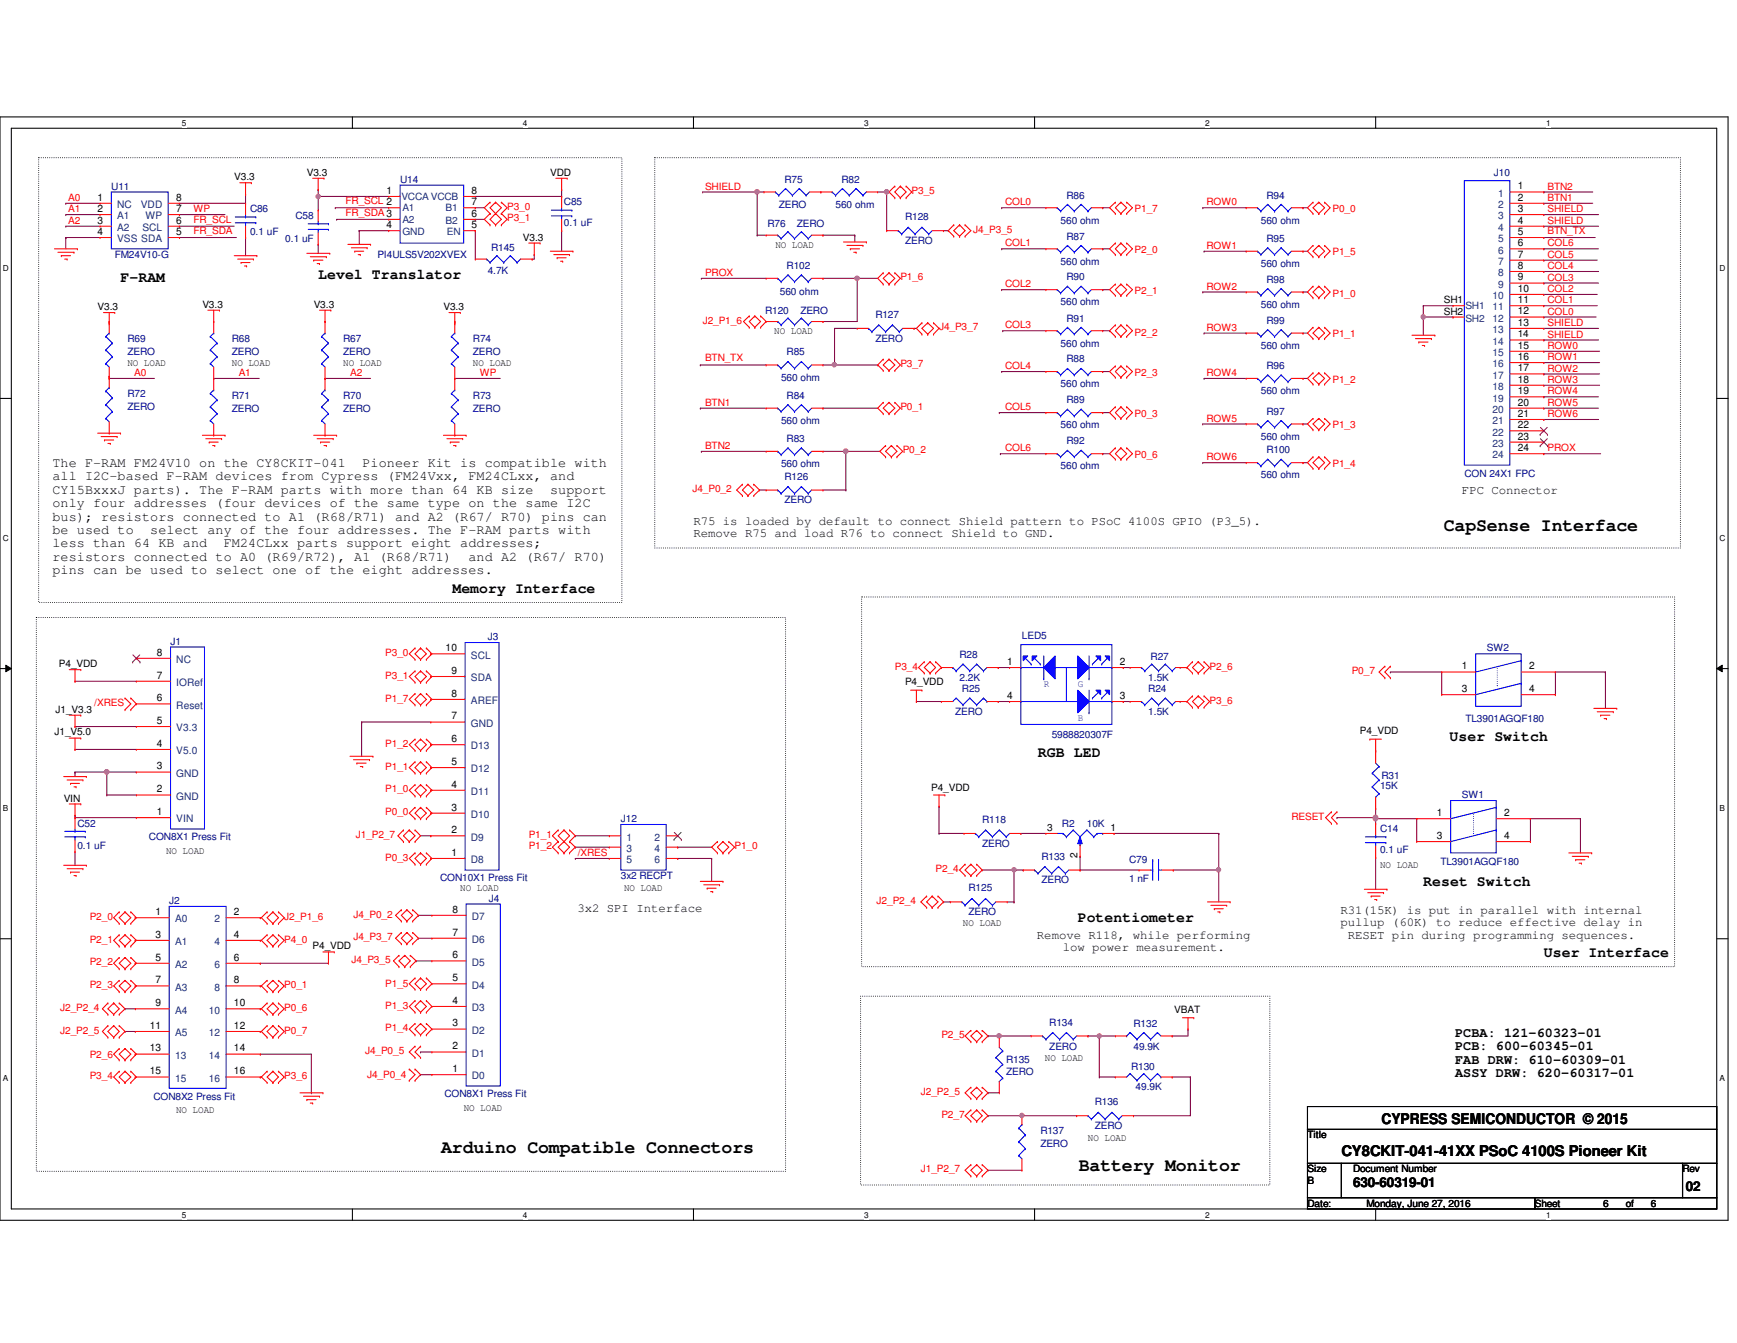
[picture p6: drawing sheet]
<svg xmlns="http://www.w3.org/2000/svg" width="279mm" height="216mm" viewBox="0 0 279 216" stroke-linecap="round" stroke-linejoin="round" font-family="sans-serif">
<defs><g id="words">
<g font-size="2.9">
<text x="232.2" y="85.4">CapSense Interface</text>
<text x="71" y="185.4">Arduino Compatible Connectors</text>
<text x="173.5" y="188.2">Battery Monitor</text>
</g>
<g font-size="2.4">
<text x="19.4" y="45.3">F-RAM</text>
<text x="51.2" y="44.9">Level Translator</text>
<text x="72.8" y="95.3">Memory Interface</text>
<text x="233.2" y="119.1">User Switch</text>
<text x="167" y="121.7">RGB LED</text>
<text x="228.9" y="142.4">Reset Switch</text>
<text x="173.4" y="148.2">Potentiometer</text>
<text x="248.3" y="153.9">User Interface</text>
<text x="215.8" y="185.8">CY8CKIT-041-41XX PSoC 4100S Pioneer Kit</text>
<text x="222.2" y="180.6">CYPRESS SEMICONDUCTOR © 2015</text>
</g>
<g font-size="2.2">
<text x="8.4" y="75.1">The F-RAM FM24V10 on the CY8CKIT-041</text>
<text x="8.4" y="77.2">all I2C-based F-RAM devices from Cypress (FM24Vxx, FM24CLxx, and</text>
<text x="58.3" y="75.1">Pioneer Kit is compatible with</text>
<text x="8.4" y="79.4">CY15BxxxJ parts). The F-RAM parts with more than 64 KB size</text>
<text x="8.4" y="81.5">only four addresses (four devices of the same type on the same I2C</text>
<text x="8.4" y="83.7">bus); resistors connected to A1 (R68/R71) and A2 (R67/ R70) pins can</text>
<text x="88.5" y="79.4">support</text>
<text x="8.4" y="85.9">be used to</text>
<text x="8.4" y="88">less than 64 KB and</text>
<text x="24.2" y="85.9">select any of the four addresses. The F-RAM parts with</text>
<text x="36" y="88">FM24CLxx parts support eight addresses;</text>
<text x="8.4" y="90.2">resistors connected to A0 (R69/R72), A1 (R68/R71)</text>
<text x="8.4" y="92.3">pins can be used to select one of the eight addresses.</text>
<text x="75.4" y="90.2">and A2 (R67/ R70)</text>
<text x="234.1" y="166.7">PCBA: 121-60323-01</text>
<text x="234.1" y="168.8">PCB: 600-60345-01</text>
<text x="234.1" y="171">FAB DRW: 610-60309-01</text>
<text x="234.1" y="173.1">ASSY DRW: 620-60317-01</text>
<text x="217.6" y="190.9">630-60319-01</text>
<text x="271.2" y="191.4">02</text>
</g>
<g font-size="2">
<text x="235.2" y="79.4">FPC Connector</text>
<text x="111.5" y="84.4">R75 is loaded by default to connect Shield pattern to PSoC 4100S GPIO (P3_5).</text>
<text x="111.5" y="86.4">Remove R75 and load R76 to connect Shield to GND.</text>
<text x="92.9" y="146.6">3x2 SPI Interface</text>
<text x="215.6" y="146.9">R31(15K) is put in parallel with internal</text>
<text x="215.6" y="148.9">pullup (60K) to reduce effective delay in</text>
<text x="166.8" y="150.9">Remove R118, while performing</text>
<text x="170.9" y="152.9">low power measurement.</text>
<text x="216.8" y="150.9">RESET pin during programming sequences.</text>
</g>
<g font-size="1.7">
<text x="15.7" y="34.1">2</text>
<text x="15.7" y="32.3">1</text>
<text x="15.7" y="35.9">3</text>
<text x="28.3" y="35.9">6</text>
<text x="28.3" y="32.3">8</text>
<text x="28.3" y="34.1">7</text>
<text x="62.1" y="31.2">1</text>
<text x="75.9" y="34.8">6</text>
<text x="75.9" y="31.2">8</text>
<text x="75.9" y="33">7</text>
<text x="244.1" y="30.4">1</text>
<text x="244.1" y="32.3">2</text>
<text x="244.1" y="34.1">3</text>
<text x="244.1" y="35.9">4</text>
<text x="15.7" y="37.8">4</text>
<text x="28.3" y="37.8">5</text>
<text x="62.1" y="36.7">4</text>
<text x="75.9" y="36.7">5</text>
<text x="244.1" y="37.8">5</text>
<text x="244.1" y="39.6">6</text>
<text x="244.1" y="41.4">7</text>
<text x="244.1" y="43.2">8</text>
<text x="244.1" y="45.1">9</text>
<text x="244.1" y="46.9">10</text>
<text x="244.1" y="48.7">11</text>
<text x="244.1" y="50.5">12</text>
<text x="244.1" y="52.4">13</text>
<text x="244.1" y="56">15</text>
<text x="244.1" y="57.9">16</text>
<text x="244.1" y="59.7">17</text>
<text x="244.1" y="61.5">18</text>
<text x="244.1" y="63.4">19</text>
<text x="244.1" y="65.2">20</text>
<text x="244.1" y="67">21</text>
<text x="244.1" y="68.8">22</text>
<text x="244.1" y="70.7">23</text>
<text x="244.1" y="72.5">24</text>
<text x="25.2" y="105.4">8</text>
<text x="71.7" y="104.7">10</text>
<text x="162" y="106.9">1</text>
<text x="180.1" y="106.9">2</text>
<text x="235.2" y="107.6">1</text>
<text x="246" y="107.6">2</text>
<text x="25.2" y="112.7">6</text>
<text x="25.2" y="109.1">7</text>
<text x="72.6" y="112">8</text>
<text x="72.6" y="108.3">9</text>
<text x="162" y="112.4">4</text>
<text x="180.1" y="112.4">3</text>
<text x="235.2" y="111.3">3</text>
<text x="246" y="111.3">4</text>
<text x="25.2" y="116.4">5</text>
<text x="72.6" y="119.3">6</text>
<text x="72.6" y="115.7">7</text>
<text x="25.2" y="123.7">3</text>
<text x="25.2" y="120.1">4</text>
<text x="72.6" y="123">5</text>
<text x="25.2" y="131">1</text>
<text x="25.2" y="127.4">2</text>
<text x="72.6" y="130.3">3</text>
<text x="72.6" y="126.6">4</text>
<text x="231.1" y="131.2">1</text>
<text x="241.9" y="131.2">2</text>
<text x="72.6" y="137.6">1</text>
<text x="72.6" y="133.9">2</text>
<text x="231.1" y="134.9">3</text>
<text x="241.9" y="134.9">4</text>
<text x="173.3" y="138" transform="rotate(-90 173.3 138)">2</text>
<text x="25" y="147.1">1</text>
<text x="37.6" y="147.1">2</text>
<text x="72.8" y="146.7">8</text>
<text x="25" y="150.7">3</text>
<text x="25" y="154.4">5</text>
<text x="37.6" y="150.7">4</text>
<text x="37.6" y="154.4">6</text>
<text x="72.8" y="154.1">6</text>
<text x="72.8" y="150.4">7</text>
<text x="25" y="158.1">7</text>
<text x="25" y="161.8">9</text>
<text x="37.6" y="158.1">8</text>
<text x="37.6" y="161.8">10</text>
<text x="72.8" y="161.4">4</text>
<text x="72.8" y="157.7">5</text>
<text x="24.1" y="165.4">11</text>
<text x="37.6" y="165.4">12</text>
<text x="72.8" y="165">3</text>
<text x="24.1" y="169">13</text>
<text x="24.1" y="172.7">15</text>
<text x="37.6" y="169">14</text>
<text x="37.6" y="172.7">16</text>
<text x="72.8" y="172.3">1</text>
<text x="72.8" y="168.7">2</text>
</g>
<g font-size="1.7" fill="#004080">
<text x="18.8" y="35.3">A1</text>
<text x="18.8" y="33.4">NC</text>
<text x="22.6" y="33.4">VDD</text>
<text x="23.4" y="35.3">WP</text>
<text x="241" y="31.6">1</text>
<text x="241" y="33.4">2</text>
<text x="241" y="35.3">3</text>
<text x="18.8" y="38.9">VSS SDA</text>
<text x="18.8" y="37.1">A2</text>
<text x="22.9" y="37.1">SCL</text>
<text x="241" y="37.1">4</text>
<text x="241" y="38.9">5</text>
<text x="241" y="40.8">6</text>
<text x="241" y="42.6">7</text>
<text x="241" y="44.4">8</text>
<text x="241" y="46.3">9</text>
<text x="240.1" y="48.1">10</text>
<text x="240.1" y="49.9">11</text>
<text x="240.1" y="51.7">12</text>
<text x="240.1" y="53.6">13</text>
<text x="240.1" y="55.4">14</text>
<text x="240.1" y="57.2">15</text>
<text x="240.1" y="59.1">16</text>
<text x="240.1" y="60.9">17</text>
<text x="240.1" y="62.7">18</text>
<text x="240.1" y="64.6">19</text>
<text x="240.1" y="66.4">20</text>
<text x="240.1" y="68.2">21</text>
<text x="240.1" y="70">22</text>
<text x="240.1" y="71.8">23</text>
<text x="240.1" y="73.7">24</text>
<text x="28.4" y="106.6">NC</text>
<text x="75.7" y="105.9">SCL</text>
<text x="28.4" y="113.9">Reset</text>
<text x="28.4" y="110.3">IORef</text>
<text x="75.7" y="113.2">AREF</text>
<text x="75.7" y="109.5">SDA</text>
<text x="28.4" y="117.6">V3.3</text>
<text x="75.7" y="116.8">GND</text>
<text x="28.4" y="124.9">GND</text>
<text x="28.4" y="121.2">V5.0</text>
<text x="75.7" y="124.2">D12</text>
<text x="75.7" y="120.5">D13</text>
<text x="28.4" y="128.6">GND</text>
<text x="75.7" y="131.5">D10</text>
<text x="75.7" y="127.8">D11</text>
<text x="28.4" y="132.2">VIN</text>
<text x="75.7" y="135.1">D9</text>
<text x="100.8" y="135.1">1</text>
<text x="100.8" y="136.9">3</text>
<text x="105.3" y="135.1">2</text>
<text x="105.3" y="136.9">4</text>
<text x="75.7" y="138.8">D8</text>
<text x="100.8" y="138.8">5</text>
<text x="105.3" y="138.8">6</text>
<text x="28.2" y="148.3">A0</text>
<text x="34.5" y="148.3">2</text>
<text x="75.9" y="147.9">D7</text>
<text x="28.2" y="151.9">A1</text>
<text x="28.2" y="155.6">A2</text>
<text x="34.5" y="151.9">4</text>
<text x="34.5" y="155.6">6</text>
<text x="75.9" y="155.2">D5</text>
<text x="75.9" y="151.6">D6</text>
<text x="28.2" y="159.3">A3</text>
<text x="34.5" y="159.3">8</text>
<text x="75.9" y="158.9">D4</text>
<text x="28.2" y="162.9">A4</text>
<text x="28.2" y="166.6">A5</text>
<text x="33.6" y="162.9">10</text>
<text x="33.6" y="166.6">12</text>
<text x="75.9" y="166.2">D2</text>
<text x="75.9" y="162.6">D3</text>
<text x="28.2" y="170.2">13</text>
<text x="28.2" y="173.9">15</text>
<text x="33.6" y="170.2">14</text>
<text x="33.6" y="173.9">16</text>
<text x="75.9" y="173.5">D0</text>
<text x="75.9" y="169.9">D1</text>
</g>
<g font-size="1.6">
<text x="37.7" y="29">V3.3</text>
<text x="49.4" y="28.3">V3.3</text>
<text x="88.5" y="28.3">VDD</text>
<text x="84.1" y="38.7">V3.3</text>
<text x="124.7" y="39.8">NO LOAD</text>
<text x="15.7" y="49.9">V3.3</text>
<text x="32.6" y="49.5">V3.3</text>
<text x="50.5" y="49.5">V3.3</text>
<text x="71.3" y="49.9">V3.3</text>
<text x="124.5" y="53.7">NO LOAD</text>
<text x="232.2" y="48.8">SH1</text>
<text x="232.2" y="50.6">SH2</text>
<text x="20.5" y="58.8">NO LOAD</text>
<text x="37.3" y="58.8">NO LOAD</text>
<text x="55.2" y="58.8">NO LOAD</text>
<text x="76.1" y="58.8">NO LOAD</text>
<text x="244.1" y="54.2">14</text>
<text x="9.5" y="107.3">P4_VDD</text>
<text x="145.6" y="110.2">P4_VDD</text>
<text x="8.8" y="118.2">J1_V5.0</text>
<text x="8.9" y="114.6">J1_V3.3</text>
<text x="218.7" y="118.1">P4_VDD</text>
<text x="10.2" y="128.9">VIN</text>
<text x="149.8" y="127.2">P4_VDD</text>
<text x="26.7" y="137.3">NO LOAD</text>
<text x="168.4" y="133.6">3</text>
<text x="178.6" y="133.6">1</text>
<text x="74" y="143.3">NO LOAD</text>
<text x="100.4" y="143.3">NO LOAD</text>
<text x="222" y="139.5">NO LOAD</text>
<text x="154.9" y="148.8">NO LOAD</text>
<text x="50.3" y="152.6">P4_VDD</text>
<text x="188.9" y="162.9">VBAT</text>
<text x="168.1" y="170.6">NO LOAD</text>
<text x="28.3" y="179">NO LOAD</text>
<text x="74.6" y="178.6">NO LOAD</text>
<text x="175" y="183.4">NO LOAD</text>
<text x="210.3" y="183">Title</text>
<text x="210.3" y="188.5">Size</text>
<text x="210.3" y="190.3">B</text>
<text x="217.6" y="188.5">Document Number</text>
<text x="270.6" y="188.5">Rev</text>
<text x="210.3" y="194">Date:</text>
<text x="219.8" y="194">Monday, June 27, 2016</text>
<text x="246.9" y="194">Sheet</text>
<text x="257.9" y="194">6</text>
<text x="261.5" y="194">of</text>
<text x="265.5" y="194">6</text>
</g>
<g font-size="1.6" fill="#000080">
<text x="64.3" y="29.4">U14</text>
<text x="126.2" y="29.4">R75</text>
<text x="135.3" y="29.4">R82</text>
<text x="240.3" y="28.3">J10</text>
<text x="17.9" y="30.5">U11</text>
<text x="40.2" y="34.1">C86</text>
<text x="47.5" y="35.2">C58</text>
<text x="90.7" y="33">C85</text>
<text x="125.3" y="33.4">ZERO</text>
<text x="134.4" y="33.4">560 ohm</text>
<text x="145.6" y="35.4">R128</text>
<text x="170.6" y="35.9">560 ohm</text>
<text x="171.5" y="31.9">R86</text>
<text x="202.8" y="35.9">560 ohm</text>
<text x="203.7" y="31.9">R94</text>
<text x="18.5" y="41.4">FM24V10-G</text>
<text x="40.2" y="37.8">0.1 uF</text>
<text x="45.9" y="38.9">0.1 uF</text>
<text x="60.7" y="41.4">PI4ULS5V202XVEX</text>
<text x="79" y="40.3">R145</text>
<text x="90.7" y="36.3">0.1 uF</text>
<text x="123.4" y="36.5">R76</text>
<text x="128.2" y="36.5">ZERO</text>
<text x="145.6" y="39.2">ZERO</text>
<text x="171.5" y="38.5">R87</text>
<text x="203.7" y="38.9">R95</text>
<text x="78.4" y="44">4.7K</text>
<text x="125.4" y="47.5">560 ohm</text>
<text x="126.5" y="43.3">R102</text>
<text x="170.6" y="42.5">560 ohm</text>
<text x="171.5" y="45.1">R90</text>
<text x="202.8" y="42.9">560 ohm</text>
<text x="203.7" y="45.5">R98</text>
<text x="123.1" y="50.4">R120</text>
<text x="128.7" y="50.4">ZERO</text>
<text x="140.8" y="51.1">R127</text>
<text x="170.6" y="49.1">560 ohm</text>
<text x="171.5" y="51.7">R91</text>
<text x="202.8" y="49.5">560 ohm</text>
<text x="203.7" y="52">R99</text>
<text x="20.5" y="55">R69</text>
<text x="20.5" y="57.1">ZERO</text>
<text x="37.3" y="55">R68</text>
<text x="37.3" y="57.1">ZERO</text>
<text x="55.2" y="55">R67</text>
<text x="55.2" y="57.1">ZERO</text>
<text x="76.1" y="55">R74</text>
<text x="76.1" y="57.1">ZERO</text>
<text x="126.5" y="57.1">R85</text>
<text x="140.8" y="55">ZERO</text>
<text x="170.6" y="55.7">560 ohm</text>
<text x="171.5" y="58.3">R88</text>
<text x="202.8" y="56.1">560 ohm</text>
<text x="203.7" y="59.4">R96</text>
<text x="20.5" y="63.8">R72</text>
<text x="20.5" y="66">ZERO</text>
<text x="37.3" y="64.1">R71</text>
<text x="55.2" y="64.1">R70</text>
<text x="76.1" y="64.1">R73</text>
<text x="125.6" y="61.2">560 ohm</text>
<text x="126.5" y="64.1">R84</text>
<text x="170.6" y="62.3">560 ohm</text>
<text x="171.5" y="64.9">R89</text>
<text x="202.8" y="63.4">560 ohm</text>
<text x="37.3" y="66.3">ZERO</text>
<text x="55.2" y="66.3">ZERO</text>
<text x="76.1" y="66.3">ZERO</text>
<text x="125.6" y="68.2">560 ohm</text>
<text x="126.5" y="71.1">R83</text>
<text x="170.6" y="68.9">560 ohm</text>
<text x="171.5" y="71.4">R92</text>
<text x="202.8" y="70.7">560 ohm</text>
<text x="203.7" y="66.7">R97</text>
<text x="125.6" y="75.1">560 ohm</text>
<text x="126.2" y="77.1">R126</text>
<text x="170.6" y="75.4">560 ohm</text>
<text x="202.8" y="76.9">560 ohm</text>
<text x="203.7" y="72.9">R100</text>
<text x="235.5" y="76.8">CON 24X1 FPC</text>
<text x="126.2" y="80.9">ZERO</text>
<text x="27.4" y="103.6">J1</text>
<text x="78.4" y="102.9">J3</text>
<text x="154.3" y="105.8">R28</text>
<text x="164.4" y="102.7">LED5</text>
<text x="185.1" y="106.2">R27</text>
<text x="239.2" y="104.7">SW2</text>
<text x="154.3" y="109.5">2.2K</text>
<text x="154.7" y="111.3">R25</text>
<text x="184.7" y="109.5">1.5K</text>
<text x="184.7" y="111.3">R24</text>
<text x="153.6" y="115">ZERO</text>
<text x="169.2" y="118.6">5988820307F</text>
<text x="184.7" y="115">1.5K</text>
<text x="235.7" y="116">TL3901AGQF180</text>
<text x="222.2" y="125.2">R31</text>
<text x="222" y="126.8">15K</text>
<text x="235.2" y="128.3">SW1</text>
<text x="12.4" y="132.9">C52</text>
<text x="12.4" y="136.5">0.1 uF</text>
<text x="24" y="135.1">CON8X1 Press Fit</text>
<text x="99.9" y="132.2">J12</text>
<text x="158" y="132.3">R118</text>
<text x="158" y="136.2">ZERO</text>
<text x="170.8" y="132.9">R2</text>
<text x="174.8" y="132.9">10K</text>
<text x="222" y="133.8">C14</text>
<text x="222" y="137.1">0.1 uF</text>
<text x="70.8" y="141.6">CON10X1 Press Fit</text>
<text x="99.9" y="141.3">3x2 RECPT</text>
<text x="155.8" y="143.3">R125</text>
<text x="167.5" y="138.2">R133</text>
<text x="167.5" y="142">ZERO</text>
<text x="181.6" y="138.7">C79</text>
<text x="181.6" y="141.9">1 nF</text>
<text x="231.7" y="139.1">TL3901AGQF180</text>
<text x="27.2" y="145.3">J2</text>
<text x="78.6" y="144.9">J4</text>
<text x="155.8" y="147.2">ZERO</text>
<text x="168.8" y="164.9">R134</text>
<text x="182.3" y="165.1">R132</text>
<text x="161.8" y="170.9">R135</text>
<text x="161.8" y="172.8">ZERO</text>
<text x="168.8" y="168.7">ZERO</text>
<text x="181.9" y="172">R130</text>
<text x="182.3" y="168.7">49.9K</text>
<text x="24.7" y="176.8">CON8X2 Press Fit</text>
<text x="71.5" y="176.4">CON8X1 Press Fit</text>
<text x="176.1" y="177.7">R136</text>
<text x="182.7" y="175.3">49.9K</text>
<text x="167.3" y="182.2">R137</text>
<text x="167.3" y="184.4">ZERO</text>
<text x="176.1" y="181.5">ZERO</text>
</g>
<g font-size="1.6" fill="#f00">
<text x="11" y="34.1">A1</text>
<text x="11" y="36">A2</text>
<text x="11" y="32.3">A0</text>
<text x="31.1" y="34.1">WP</text>
<text x="31.1" y="35.8">FR_SCL</text>
<text x="55.6" y="32.8">FR_SCL 2</text>
<text x="55.6" y="34.7">FR_SDA3</text>
<text x="81.6" y="33.7">P3_0</text>
<text x="81.6" y="35.6">P3_1</text>
<text x="113.4" y="30.5">SHIELD</text>
<text x="146.6" y="31.2">P3_5</text>
<text x="161.7" y="33">COL0</text>
<text x="182.5" y="34.1">P1_7</text>
<text x="194.1" y="33">ROW0</text>
<text x="214.3" y="34.1">P0_0</text>
<text x="248.9" y="30.5">BTN2</text>
<text x="248.9" y="32.3">BTN1</text>
<text x="248.9" y="34.1">SHIELD</text>
<text x="248.9" y="36">SHIELD</text>
<text x="31.1" y="37.6">FR_SDA</text>
<text x="156.5" y="37.4">J4_P3_5</text>
<text x="161.7" y="39.6">COL1</text>
<text x="182.5" y="40.7">P2_0</text>
<text x="194.1" y="40">ROW1</text>
<text x="214.3" y="41.1">P1_5</text>
<text x="248.9" y="37.6">BTN_TX</text>
<text x="248.9" y="41.4">COL5</text>
<text x="248.9" y="39.6">COL6</text>
<text x="113.4" y="44.4">PROX</text>
<text x="144.8" y="45.1">P1_6</text>
<text x="161.7" y="46.2">COL2</text>
<text x="182.5" y="47.3">P2_1</text>
<text x="194.1" y="46.6">ROW2</text>
<text x="214.3" y="47.7">P1_0</text>
<text x="248.9" y="43.3">COL4</text>
<text x="248.9" y="46.9">COL2</text>
<text x="248.9" y="45.1">COL3</text>
<text x="113" y="52">J2_P1_6</text>
<text x="151" y="53.1">J4_P3_7</text>
<text x="161.7" y="52.8">COL3</text>
<text x="194.1" y="53.2">ROW3</text>
<text x="248.9" y="50.6">COL0</text>
<text x="248.9" y="48.8">COL1</text>
<text x="248.9" y="52.4">SHIELD</text>
<text x="113.4" y="58.1">BTN_TX</text>
<text x="144.8" y="59">P3_7</text>
<text x="161.7" y="59.4">COL4</text>
<text x="182.5" y="54.1">P2_2</text>
<text x="214.3" y="54.2">P1_1</text>
<text x="248.9" y="54.3">SHIELD</text>
<text x="248.9" y="56.1">ROW0</text>
<text x="248.9" y="57.9">ROW1</text>
<text x="248.9" y="59.7">ROW2</text>
<text x="21.6" y="60.5">A0</text>
<text x="38.4" y="60.5">A1</text>
<text x="56.3" y="60.5">A2</text>
<text x="77.2" y="60.5">WP</text>
<text x="113.4" y="65.2">BTN1</text>
<text x="144.8" y="66">P0_1</text>
<text x="161.7" y="66">COL5</text>
<text x="182.5" y="60.5">P2_3</text>
<text x="194.1" y="60.5">ROW4</text>
<text x="214.3" y="61.6">P1_2</text>
<text x="248.9" y="61.6">ROW3</text>
<text x="248.9" y="63.4">ROW4</text>
<text x="248.9" y="65.2">ROW5</text>
<text x="182.5" y="67.1">P0_3</text>
<text x="194.1" y="67.8">ROW5</text>
<text x="214.3" y="68.9">P1_3</text>
<text x="248.9" y="67.1">ROW6</text>
<text x="113.4" y="72.2">BTN2</text>
<text x="145.2" y="72.9">P0_2</text>
<text x="161.7" y="72.6">COL6</text>
<text x="182.5" y="73.6">P0_6</text>
<text x="194.1" y="74">ROW6</text>
<text x="214.3" y="75.1">P1_4</text>
<text x="248.9" y="72.6">PROX</text>
<text x="111.4" y="79.1">J4_P0_2</text>
<text x="62" y="105.5">P3_0</text>
<text x="143.9" y="107.7">P3_4</text>
<text x="194.6" y="107.7">P2_6</text>
<text x="15.2" y="113.5">/XRES</text>
<text x="62" y="109.1">P3_1</text>
<text x="62" y="112.8">P1_7</text>
<text x="194.6" y="113.1">P3_6</text>
<text x="217.4" y="108.4">P0_7</text>
<text x="62" y="123.7">P1_1</text>
<text x="62" y="120.1">P1_2</text>
<text x="62" y="127.4">P1_0</text>
<text x="62" y="131.1">P0_0</text>
<text x="207.7" y="131.8">RESET</text>
<text x="57.2" y="134.7">J1_P2_7</text>
<text x="85" y="134.7">P1_1</text>
<text x="85" y="136.5">P1_2</text>
<text x="92.9" y="137.6">/XRES</text>
<text x="118.2" y="136.5">P1_0</text>
<text x="62" y="138.4">P0_3</text>
<text x="150.5" y="140.2">P2_4</text>
<text x="14.4" y="147.9">P2_0</text>
<text x="45.7" y="147.9">J2_P1_6</text>
<text x="56.9" y="147.5">J4_P0_2</text>
<text x="141" y="145.3">J2_P2_4</text>
<text x="14.4" y="151.6">P2_1</text>
<text x="14.4" y="155.2">P2_2</text>
<text x="45.7" y="151.6">P4_0</text>
<text x="56.5" y="154.8">J4_P3_5</text>
<text x="56.9" y="151.2">J4_P3_7</text>
<text x="14.4" y="158.8">P2_3</text>
<text x="45.7" y="158.8">P0_1</text>
<text x="62" y="158.7">P1_5</text>
<text x="9.7" y="162.5">J2_P2_4</text>
<text x="9.7" y="166.2">J2_P2_5</text>
<text x="45.7" y="162.5">P0_6</text>
<text x="45.7" y="166.2">P0_7</text>
<text x="62" y="165.8">P1_4</text>
<text x="62" y="162.1">P1_3</text>
<text x="151.4" y="166.9">P2_5</text>
<text x="14.4" y="170">P2_6</text>
<text x="14.4" y="173.5">P3_4</text>
<text x="45.7" y="173.5">P3_6</text>
<text x="58.7" y="169.5">J4_P0_5</text>
<text x="59.1" y="173.3">J4_P0_4</text>
<text x="148.1" y="176">J2_P2_5</text>
<text x="151.4" y="179.7">P2_7</text>
<text x="148.1" y="188.5">J1_P2_7</text>
</g>
<g font-size="1.6" fill="#004080">
<text x="64.6" y="32.1">VCCA VCCB</text>
<text x="64.7" y="34">A1</text>
<text x="64.7" y="35.8">A2</text>
<text x="71.7" y="35.9">B2</text>
<text x="71.7" y="34">B1</text>
<text x="64.7" y="37.8">GND</text>
<text x="71.9" y="37.8">EN</text>
<text x="235.7" y="49.7">SH1</text>
<text x="235.7" y="51.7">SH2</text>
</g>
<g font-size="1.6" fill="#00f">
<text x="167.9" y="110.4">R</text>
<text x="173.4" y="110.4">G</text>
<text x="173.4" y="115.9">B</text>
</g>
<g font-size="1.3">
<text x="29.3" y="20.2">5</text>
<text x="84.1" y="20.2">4</text>
<text x="139" y="20.2">3</text>
<text x="193.8" y="20.2">2</text>
<text x="248.7" y="20.2">1</text>
<text x=".5" y="43.5">D</text>
<text x="276.6" y="43.5">D</text>
<text x=".5" y="87">C</text>
<text x="276.6" y="87">C</text>
<text x=".5" y="130.4">B</text>
<text x="276.6" y="130.4">B</text>
<text x=".5" y="173.8">A</text>
<text x="276.6" y="173.8">A</text>
<text x="29.3" y="195.7">5</text>
<text x="84.1" y="195.7">4</text>
<text x="139" y="195.7">3</text>
<text x="193.8" y="195.7">2</text>
<text x="248.7" y="195.7">1</text>
</g>
</g></defs>
<path d="M0 18.8h278v177.4h-278zM1.8 20.6h274.3v173.8h-274.3z" fill="none" stroke="#000" stroke-width=".17"/>
<g fill="#fff">
<path d="M29.3 19h.7v1.5h-.7z"/>
<path d="M29.3 194.6h.7v1.4h-.7z"/>
</g>
<path d="M56.7 18.8v1.8M56.7 194.4v1.8" fill="none" stroke="#000" stroke-width=".17"/>
<g fill="#fff">
<path d="M84.1 19h.7v1.5h-.7z"/>
<path d="M84.1 194.6h.7v1.4h-.7z"/>
</g>
<path d="M111.5 18.8v1.8M111.5 194.4v1.8" fill="none" stroke="#000" stroke-width=".17"/>
<g fill="#fff">
<path d="M139 19h.7v1.5h-.7z"/>
<path d="M139 194.6h.7v1.4h-.7z"/>
</g>
<path d="M166.4 18.8v1.8M166.4 194.4v1.8" fill="none" stroke="#000" stroke-width=".17"/>
<g fill="#fff">
<path d="M193.8 19h.8v1.5h-.8z"/>
<path d="M193.8 194.6h.8v1.4h-.8z"/>
</g>
<path d="M221.3 18.8v1.8M221.3 194.4v1.8" fill="none" stroke="#000" stroke-width=".17"/>
<g fill="#fff">
<path d="M248.7 19h.7v1.5h-.7z"/>
<path d="M248.7 194.6h.7v1.4h-.7z"/>
<path d="M.5 42.3h.9v1.5h-.9z"/>
<path d="M276.6 42.3h.9v1.5h-.9z"/>
<path d="M.5 85.8h.9v1.4h-.9z"/>
<path d="M276.6 85.8h.9v1.4h-.9z"/>
</g>
<path d="M0 64.1h1.8M276.1 64.1h1.9" fill="none" stroke="#000" stroke-width=".17"/>
<g fill="#fff">
<path d="M.5 129.2h.8v1.5h-.8z"/>
<path d="M276.6 129.2h.9v1.5h-.9z"/>
</g>
<path d="M0 107.5h1.8M276.1 107.5h1.9" fill="none" stroke="#000" stroke-width=".17"/>
<path d="M.9 106.9l.9 .6-.9 .5zM276.1 107.5l.9-.6v1.1z" fill="#000"/>
<path d="M.9 106.9l.9 .6-.9 .5zM276.1 107.5l.9-.6v1.1z" fill="none" stroke="#000" stroke-width=".16"/>
<g fill="#fff">
<path d="M.5 172.6h.8v1.5h-.8z"/>
<path d="M276.6 172.6h.9v1.5h-.9z"/>
</g>
<path d="M0 150.9h1.8M276.1 150.9h1.9" fill="none" stroke="#000" stroke-width=".17"/>
<path d="M6.2 25.4h93.8v71.5h-93.8zM105.3 25.4h165v62.7h-165zM5.8 99.3h120.6v89h-120.6zM138.6 96h130.8v59.4h-130.8zM138.4 160.1h65.9v30.4h-65.9z" fill="none" stroke="#000" stroke-width=".17" stroke-dasharray="0 .3"/>
<g fill="none" stroke="#800040" stroke-width=".17">
<path d="M10.6 34.5h.1M10.6 36.4h.1M10.6 38.2h.1M10.6 32.7h.1M10.6 34.5h5.5M10.6 36.4h5.5M10.6 32.7h5.5M10.6 38.2h5.5M10.6 38.2v1.8M28.9 32.7h.1M28.9 34.5h.1M28.9 38.2h.1"/>
<path d="M28.9 36.4h.1M28.9 34.5h7.3M28.9 36.4h8.8M28.9 38.2h9.1M39.5 31.2h.1M39.5 31.2v1.5h-10.6M113 30.9h.1M113 30.9h8.8M17.6 60.8h.1M17.6 60.8h7.2M34.4 60.8h.1M34.4 60.8h7.3"/>
<path d="M52.3 60.8h.1M52.3 60.8h7.3M73.2 60.8h.1M73.2 60.8h7.3M12.1 109.5h.1M12.1 109.5h9.8M58.2 116.1h.1M58.2 116.1h11.1M58.2 116.1v5.5M147.4 112.8h.1M147.4 112.8h4M189.8 107.3h.1"/>
<path d="M189.8 112.8h.1M189.8 112.8h1.1M189.8 107.3h1.1M223.6 108h.1M223.6 108h8.3M250.2 108h.1M250.2 108h8M250.2 108v3.7M258.2 108h.1M258.2 108v5.9M12.1 120.5h.1M12.1 120.5h9.8"/>
<path d="M92.5 134.4h.1M92.5 136.2h.1M92.5 138h.1M92.5 134.4h5.5M92.5 136.2h5.5M92.5 138h5.5M109 136.2h.1M109 138h.1M109 136.2h5.5M109 138h5.5M114.5 138h.1M114.5 138v3.7"/>
<path d="M151 129.6h.1M151 129.6v4.4M173.7 137.7h.1M173.7 137.7v2.2M215.1 131.4h.1M215.1 131.4h6.2M227.9 131.6h.1M227.9 131.6v3.7M246.2 131.6h.1M246.2 131.6h8M246.2 131.6v3.7M254.2 131.6h.1"/>
<path d="M254.2 131.6v5.5M41.9 154.9h.1M41.9 154.9h10.9M41.9 169.5h.1M41.9 169.5h8.2v6.2M50.1 175.7h.1M67.6 172.8h.1M67.6 169.1h.1M67.6 172.8h1.9M67.6 169.1h1.9"/>
</g>
<circle cx="121.8" cy="30.8" r=".37" fill="#f0f"/>
<circle cx="121.8" cy="30.8" r=".37" fill="none" stroke="#f0f" stroke-width=".17"/>
<g fill="none" stroke="#800040" stroke-width=".17">
<path d="M121.8 37.8h.1M121.8 37.8h1.4M132.4 37.8h.1M132.4 37.8h5.1M137.5 37.8h.1M137.5 37.8v1.1M161.1 33.4h.1M161.1 33.4h7.1M193.5 33.4h.1M193.5 33.4h6.9M112.6 58.7h.1M112.6 58.7h10.6"/>
<path d="M112.8 44.7h.1M112.8 44.7h10.4M161.1 40h.1M161.1 59.7h.1M161.1 46.6h.1M161.1 40h7.1M161.1 59.7h7.1M161.1 46.6h7.1M161.3 53.2h.1M161.3 53.2h6.9M193.5 46.9h.1M193.5 46.9h6.9"/>
<path d="M193.7 40.4h.1M193.7 53.6h.1M193.7 40.4h6.7M193.7 53.6h6.7M112.6 65.6h.1M112.6 65.6h10.6M112.8 72.6h.1M112.8 72.6h10.4M160.7 66.3h.1M160.7 66.3h7.5M160.9 72.9h.1M160.9 72.9h7.3"/>
<path d="M193.5 68.2h.1M193.5 74.4h.1M193.5 68.2h6.9M193.5 74.4h6.9M193.7 60.8h.1M193.7 60.8h6.7M231.9 108h.1M231.9 108v3.7M221.3 130h.1M221.3 130v1.4"/>
</g>
<circle cx="221.2" cy="131.4" r=".37" fill="#f0f"/>
<circle cx="221.2" cy="131.4" r=".37" fill="none" stroke="#f0f" stroke-width=".17"/>
<path d="M221.3 137.8h.1M221.3 131.6h.1M221.3 120.6h.1M221.3 120.6v.2M221.3 131.6v.8M221.3 137.8v5.2M221.3 131.6h6.6" fill="none" stroke="#800040" stroke-width=".17"/>
<circle cx="221.3" cy="131.6" r=".36" fill="#f0f"/>
<circle cx="221.3" cy="131.6" r=".36" fill="none" stroke="#f0f" stroke-width=".17"/>
<g fill="none" stroke="#800040" stroke-width=".17">
<path d="M248.3 30.9h.1M248.3 32.7h.1M248.3 34.5h.1M248.3 38.2h.1M248.3 36.4h.1M248.3 30.9h7.9M248.3 32.7h7.9M248.3 34.5h8.8M248.3 38.2h8.3M248.3 36.4h8.8M248.3 54.7h.1M248.3 56.5h.1"/>
<path d="M248.3 58.3h.1M248.3 41.8h.1M248.3 51h.1M248.3 43.6h.1M248.3 47.3h.1M248.3 45.5h.1M248.3 49.1h.1M248.3 40h.1M248.3 52.8h.1M248.3 54.7h8.8M248.3 56.5h9M248.3 58.3h9"/>
<path d="M248.3 41.8h8.6M248.3 51h8.5M248.3 43.6h8.8M248.3 47.3h8.6M248.3 45.5h8.8M248.3 49.1h8.6M248.3 40h8.8M248.3 52.8h8.8M248.3 72.9h.1M248.3 61.9h.1M248.3 63.8h.1M248.3 65.6h.1"/>
<path d="M248.3 67.4h.1M248.3 60.1h.1M248.3 72.9h9.2M248.3 61.9h9M248.3 63.8h8.8M248.3 65.6h8.8M248.3 67.4h8.8M248.3 60.1h9M12.1 116.8h.1M12.1 116.8h9.8M69.3 119.7h.1M69.3 112.4h.1"/>
<path d="M69.3 108.8h.1M69.3 105.1h.1M69.3 119.7h.2M69.3 112.4h.2M69.3 108.8h.2M69.3 105.1h.2M160.6 112.8h.1M160.6 107.3h.1M160.6 112.8h1.8M160.6 107.3h1.8M180.7 107.3h.1M180.7 112.8h.1"/>
<path d="M180.7 112.8h1.1M180.7 107.3h1.1M12.1 136.9h.1M12.1 136.9v2.2M67.6 134.4h1.7M69.3 138h.1M69.3 134.4h.1M69.3 130.7h.1M69.3 127h.1M69.3 123.4h.1M69.3 138h.2M69.3 130.7h.2"/>
<path d="M69.3 127h.2M69.3 123.4h.2M151 134h.1M151 134h4.1M164.2 134h.1M164.2 134h4M173.7 139.9h.1M173.7 139.9h9.5M179.2 134h.1M179.2 134h16.8M188.7 139.9h.1M188.7 139.9h7.3"/>
<path d="M196 139.9h.1M196 134h.1M196 134v11"/>
</g>
<circle cx="196" cy="139.8" r=".34" fill="#f0f"/>
<circle cx="196" cy="139.8" r=".34" fill="none" stroke="#f0f" stroke-width=".17"/>
<path d="M51.2 39.3h.1M51.2 30.5h.1M51.2 31.6h.1M51.2 30.5v1.1M51.2 39.3v1.4M51.2 31.6h11.3" fill="none" stroke="#800040" stroke-width=".17"/>
<circle cx="51.2" cy="31.6" r=".34" fill="#f0f"/>
<circle cx="51.2" cy="31.6" r=".34" fill="none" stroke="#f0f" stroke-width=".17"/>
<g fill="none" stroke="#800040" stroke-width=".17">
<path d="M51.2 31.6h.1M51.2 31.6v2.2M177.4 33.4h.1M177.4 33.4h1.1M132.4 44.7h.1M132.4 51.7h.1M132.4 58.7h1.8M132.4 44.7h8.8M132.4 51.7h5.5M134.2 58.7h.1M137.9 44.7h.1M177.4 40h.1"/>
<path d="M177.4 46.6h.1M177.4 59.7h.1M177.4 40h1.1M177.4 46.6h1.1M177.4 53.2h1.1M177.4 59.7h1.1M178.5 53.2h.1M177.4 72.9h.1M177.4 66.3h.1M177.4 72.9h1.1M177.4 66.3h1.1M21.8 147.5h.1"/>
<path d="M21.8 151.2h.1M21.8 154.9h.1M21.8 158.5h.1M41.9 147.5h.1M41.9 151.2h.1M41.9 158.5h.1M20.1 162.2h.1M20.1 165.8h.1M20.1 162.2h1.7M20.1 165.8h1.7M21.8 169.5h.1M21.8 173.1h.1"/>
<path d="M41.9 162.2h.1M41.9 165.8h.1M41.9 173.1h.1"/>
</g>
<circle cx="137.9" cy="44.7" r=".36" fill="#f0f"/>
<circle cx="137.9" cy="44.7" r=".36" fill="none" stroke="#f0f" stroke-width=".17"/>
<g fill="none" stroke="#800040" stroke-width=".17">
<path d="M39.5 38.2h.1M39.5 38.2v2.9M53.9 33.4h.1M53.9 33.4h8.6M54.1 35.3h.1M54.1 35.3h8.4M57.8 37.1h.1M57.8 37.1v2.2M57.8 37.1h4.7M76.5 33.4h.1M76.5 35.3h.1M76.5 37.1h.1"/>
<path d="M76.5 33.4h1.4M76.5 35.3h1.4M76.5 31.6h13.8M76.5 37.1v4.6M90.3 31.6h.1M90.3 37.1h.1M90.3 30.5h.1M90.3 30.5v1.1M90.3 37.1v3.3M121.8 30.9h.1M121.8 30.9v6.9M121.8 30.9h1.1"/>
<path d="M209.6 33.4h.1M209.6 33.4h.7M137.9 44.7h.1M137.9 44.7v7M209.6 40.4h.1M209.6 53.6h.1M209.6 46.9h.1M209.6 40.4h.7M209.6 53.6h.7M209.6 46.9h.7M228.9 49.1h.1M228.9 51h.1"/>
<path d="M228.9 49.1h4.8M228.9 49.1v1.9M132.4 65.6h.1M132.4 72.6h3.7M132.4 65.6h8.8M136.1 72.6h.1M209.6 74.4h.1M209.6 68.2h.1M209.6 60.8h.1M209.6 74.4h.7M209.6 68.2h.7M209.6 60.8h.7"/>
<path d="M12.1 124.1h.1M12.1 131.1h.1M12.1 131.4h.1M12.1 124.1v.7M12.1 131.1v.3M12.1 124.1h9.8M12.1 131.4h9.8M17.2 124.1h.1M17.2 124.1v3.7"/>
</g>
<circle cx="17.2" cy="124.1" r=".37" fill="#f0f"/>
<circle cx="17.2" cy="124.1" r=".37" fill="none" stroke="#f0f" stroke-width=".17"/>
<g fill="none" stroke="#800040" stroke-width=".17">
<path d="M17.6 51.7h.1M17.6 51.7v.4M73.2 51.7h.1M73.2 51.7v.4M17.6 60.5h.1M17.6 60.5v.3M132.4 78.8h3.7M136.1 78.8h.1M136.1 72.6h.1M136.1 72.6v6.2M136.1 72.6h5.4M17.2 127.8h.1"/>
<path d="M17.2 127.8h4.7M221.3 131.4h.1M221.3 131.4v.2M162 145h1.1M163.1 145h.1"/>
</g>
<circle cx="136" cy="72.5" r=".37" fill="#f0f"/>
<circle cx="136" cy="72.5" r=".37" fill="none" stroke="#f0f" stroke-width=".17"/>
<path d="M134.2 52.8h.1M134.2 58.7h.1M134.2 52.8h3.7M134.2 52.8v5.9M134.2 58.7h7M141.2 58.7h.1M122.2 78.8h.1M122.2 78.8h1M67.3 147.2h.1M67.3 147.2h2.2M151.8 145h.1M151.8 145h1.1" fill="none" stroke="#800040" stroke-width=".17"/>
<circle cx="134.2" cy="58.6" r=".34" fill="#f0f"/>
<circle cx="134.2" cy="58.6" r=".34" fill="none" stroke="#f0f" stroke-width=".17"/>
<path d="M141.2 30.9h1.8M142.6 30.9h.1M142.6 30.9v6.2M143 30.9h.1M147 52.8h.1M147 52.8h.4M67.3 150.8h.1M67.3 150.8h2.2" fill="none" stroke="#800040" stroke-width=".17"/>
<circle cx="142.6" cy="30.8" r=".35" fill="#f0f"/>
<circle cx="142.6" cy="30.8" r=".35" fill="none" stroke="#f0f" stroke-width=".17"/>
<path d="M151.8 37.1h.7M152.5 37.1h.1M158 139.9h.1M158 139.9h5.1M66.9 154.5h.1M66.9 154.5h2.6M191.1 165.4h.1M191.1 165.4v1.1" fill="none" stroke="#800040" stroke-width=".17"/>
<circle cx="163.1" cy="139.8" r=".34" fill="#f0f"/>
<circle cx="163.1" cy="139.8" r=".34" fill="none" stroke="#f0f" stroke-width=".17"/>
<path d="M164.6 139.9h.1M164.6 139.9h-1.5v5.1M163.1 145h.1M158.9 166.5h.1M158.9 166.5h1.8" fill="none" stroke="#800040" stroke-width=".17"/>
<circle cx="160.7" cy="166.5" r=".36" fill="#f0f"/>
<circle cx="160.7" cy="166.5" r=".36" fill="none" stroke="#f0f" stroke-width=".17"/>
<path d="M160.7 166.5h.1M160.7 166.5h5.2M175 166.5h.1M175 166.5h1.8" fill="none" stroke="#800040" stroke-width=".17"/>
<circle cx="176.8" cy="166.5" r=".34" fill="#f0f"/>
<circle cx="176.8" cy="166.5" r=".34" fill="none" stroke="#f0f" stroke-width=".17"/>
<path d="M158.9 175.7h.1M158.9 179.4h.1M158.9 175.7h1.8M164.4 179h.1M164.4 179v.4h-5.5M158.9 188.1h.1M158.9 188.1h5.5" fill="none" stroke="#800040" stroke-width=".17"/>
<circle cx="164.4" cy="179.3" r=".34" fill="#f0f"/>
<circle cx="164.4" cy="179.3" r=".34" fill="none" stroke="#f0f" stroke-width=".17"/>
<g fill="none" stroke="#800040" stroke-width=".17">
<path d="M228.9 51h.1M228.9 51h4.8M228.9 51v2.9M233.7 51h.1M164.4 179.4h.1M164.4 179.4h8.8M176.8 173.1h.1M176.8 166.5h.1M176.8 173.1h2.6M176.8 166.5v6.6M176.8 166.5h2.6M182.3 179.4h.1"/>
<path d="M191.5 173.1h.1M191.5 173.1v6.3h-9.2"/>
</g>
<circle cx="228.9" cy="50.9" r=".35" fill="#f0f"/>
<circle cx="228.9" cy="50.9" r=".35" fill="none" stroke="#f0f" stroke-width=".17"/>
<path d="M85.6 41.7h.1M85.9 40.9h.1M85.9 40.9v.8h-.3M188.6 166.5h.1M188.6 173.1h.1M188.6 166.5h2.5M188.6 173.1h2.9" fill="none" stroke="#800040" stroke-width=".17"/>
<g fill="none" stroke="#f00" stroke-width=".17">
<path d="M38.6 29.4h1.8M39.5 31.2h.1M39.5 32.7h.1M39.5 38.2h.1M39.5 29.4v1.8M39.5 32.7v1.8M39.5 36.4v1.8M40.4 29.4h.1M50.3 28.7h1.8M51.2 30.5h.1M51.2 28.7v1.8M52.1 28.7h.1"/>
<path d="M56 39.3h3.6M56.5 39.8h2.6M59.1 39.8h.1M59.6 39.3h.1M78.8 32.5h.1M78.8 34.3h.1M78.8 36.2h.1M78.8 32.5l-.9 .9 .9 .9M78.8 34.3l-.9 1 .9 .9M79.7 34.3h.1M79.7 32.5h.1M79.7 36.2h.1"/>
<path d="M79.7 32.5l-.9 .9 .9 .9M79.7 32.5l.9 .9-.9 .9M79.7 34.3l-.9 1 .9 .9M79.7 34.3l.9 1-.9 .9M80.6 32.5h.1M80.6 34.3h.1M80.6 36.2h.1M80.6 32.5l1 .9-1 .9M80.6 34.3l1 1-1 .9M85 39.1h1.9M85.9 39.1v1.8M86.9 39.1h.1"/>
<path d="M89.4 28.7h1.8M90.3 30.5h.1M90.3 28.7v1.8M91.2 28.7h.1M123.2 37.8h.1M123.2 37.8h1.9M130.6 37.8h1.8M132.4 37.8h.1M135.7 38.9h3.7M136.2 39.5h2.6M138.8 39.5h.1M139.4 38.9h.1"/>
<path d="M143.9 31.8h.1M143.9 29.9h.1M143.9 29.9l-.9 1 .9 .9M144.8 29.9h.1M144.8 31.8h.1M144.8 29.9l-.9 1 .9 .9M144.8 29.9l1 1-1 .9M145.8 31.8h.1M145.8 29.9h.1M145.8 29.9l.8 1-.8 .9M153.4 38h.1M153.4 36.2h.1"/>
<path d="M153.4 36.2l-.9 .9 .9 .9M154.3 36.2h.1M154.3 38h.1M154.3 36.2l-.9 .9 .9 .9M154.3 36.2l.9 .9-.9 .9M155.2 38h.1M155.2 36.2h.1M155.2 36.2l1 .9-1 .9M179.4 34.3h.1M179.4 32.5h.1M179.4 39.1h.1M179.4 32.5l-.9 .9 .9 .9"/>
<path d="M179.4 39.1l-.9 .9 .9 .9M180.3 32.5h.1M180.3 34.3h.1M180.3 39.1h.1M180.3 32.5l-.9 .9 .9 .9M180.3 32.5l.9 .9-.9 .9M180.3 39.1l-.9 .9 .9 .9M180.3 39.1l.9 .9-.9 .9M181.2 34.3h.1M181.2 32.5h.1M181.2 39.1h.1M181.2 32.5l1 .9-1 .9"/>
<path d="M181.2 39.1l1 .9-1 .9M211.2 39.5h.1M211.2 34.3h.1M211.2 32.5h.1M211.2 39.5l-.9 .9 .9 .9M211.2 32.5l-.9 .9 .9 .9M212.1 39.5h.1M212.1 32.5h.1M212.1 34.3h.1M212.1 39.5l-.9 .9 .9 .9M212.1 39.5l1 .9-1 .9M212.1 32.5l-.9 .9 .9 .9"/>
<path d="M212.1 32.5l1 .9-1 .9M213.1 39.5h.1M213.1 34.3h.1M213.1 32.5h.1M213.1 39.5l.9 .9-.9 .9M213.1 32.5l.9 .9-.9 .9M8.8 40h3.6M9.3 40.6h2.6M9.9 41.1h.1M9.9 41.1h1.4M10.4 41.7h.4M10.8 41.7h.1"/>
<path d="M11.9 40.6h.1M12.4 40h.1M16.6 50.2h1.9M17.6 52.1h.1M17.6 51.7h.1M17.6 50.2v3.4M17.6 59v1.8M18.5 50.2h.1M33.4 49.9h1.9M34.4 51.7h.1M34.4 49.9v1.8M35.3 49.9h.1"/>
<path d="M37.7 41.1h3.6M38.2 41.7h2.6M38.8 42.2h.1M38.8 42.2h1.4M39.3 42.8h.4M39.7 42.8h.1M40.8 41.7h.1M41.3 41.1h.1M49.4 40.7h3.6M49.9 41.3h2.6M50.5 41.8h.1M50.5 41.8h1.4"/>
<path d="M51 42.4h.4M51.4 42.4h.1M51.4 49.9h1.8M52.3 51.7h.1M52.3 49.9v3.7M52.3 59v3.7M52.5 41.3h.1M53 40.7h.1M53.2 49.9h.1M57.1 40.4h.1M57.1 40.4h1.4M57.6 40.9h.4"/>
<path d="M58 40.9h.1M72.2 50.2h1.8M73.2 52.1h.1M73.2 50.2v1.9M74 50.2h.1M85.9 40.9h.1M88.5 40.4h3.7M89.1 40.9h2.5M89.6 41.4h.1M89.6 41.4h1.5M90.2 42h.3M90.5 42h.1"/>
<path d="M91.6 40.9h.1M92.2 40.4h.1M120.5 50.8h.1M120.5 52.6h.1M120.5 50.8l-.9 .9 .9 .9M121.4 52.6h.1M121.4 50.8h.1M121.4 50.8l-.9 .9 .9 .9M121.4 50.8l.9 .9-.9 .9M122.3 50.8h.1M122.3 52.6h.1M122.3 50.8l.9 .9-.9 .9"/>
<path d="M136.8 40h.1M136.8 40h1.5M137.3 40.6h.4M137.7 40.6h.1M142.1 45.7h.1M142.1 43.9h.1M142.1 59.6h.1M142.1 57.7h.1M142.1 43.9l-.9 .8 .9 1M142.1 57.7l-.9 1 .9 .9M143 43.9h.1M143 45.7h.1"/>
<path d="M143 57.7h.1M143 59.6h.1M143 43.9l-.9 .8 .9 1M143 43.9l.9 .8-.9 1M143 57.7l-.9 1 .9 .9M143 57.7l.9 1-.9 .9M143.9 45.7h.1M143.9 43.9h.1M143.9 59.6h.1M143.9 57.7h.1M143.9 43.9l.9 .8-.9 1M143.9 57.7l.9 1-.9 .9"/>
<path d="M148.3 53.7h.1M148.3 51.9h.1M148.3 51.9l-.9 .9 .9 .9M149.2 51.9h.1M149.2 53.7h.1M149.2 51.9l-.9 .9 .9 .9M149.2 51.9l1 .9-1 .9M150.2 53.7h.1M150.2 51.9h.1M150.2 51.9l.8 .9-.8 .9M168.2 40h.1M168.2 46.6h.1"/>
<path d="M168.2 40h1.9M168.2 46.6h1.9M175.6 40h1.8M175.6 46.6h1.8M177.4 40h.1M177.4 46.6h.1M179.4 40.9h.1M179.4 47.5h.1M179.4 45.7h.1M179.4 54.1h.1M179.4 52.2h.1M179.4 58.8h.1"/>
<path d="M179.4 45.7l-.9 .9 .9 .9M179.4 52.2l-.9 1 .9 .9M179.4 58.8l-.9 .9 .9 1M180.3 40.9h.1M180.3 45.7h.1M180.3 47.5h.1M180.3 52.2h.1M180.3 54.1h.1M180.3 58.8h.1M180.3 45.7l-.9 .9 .9 .9M180.3 45.7l.9 .9-.9 .9M180.3 52.2l-.9 1 .9 .9"/>
<path d="M180.3 52.2l.9 1-.9 .9M180.3 58.8l-.9 .9 .9 1M180.3 58.8l.9 .9-.9 1M181.2 40.9h.1M181.2 47.5h.1M181.2 45.7h.1M181.2 54.1h.1M181.2 52.2h.1M181.2 58.8h.1M181.2 45.7l1 .9-1 .9M181.2 52.2l1 1-1 .9M181.2 58.8l1 .9-1 1"/>
<path d="M200.4 46.9h.1M200.4 46.9h1.9M207.7 46.9h1.9M209.6 46.9h.1M211.2 59.9h.1M211.2 54.4h.1M211.2 52.6h.1M211.2 47.9h.1M211.2 46h.1M211.2 41.3h.1M211.2 59.9l-.9 .9 .9 1M211.2 52.6l-.9 1 .9 .8"/>
<path d="M211.2 46l-.9 .9 .9 1M212.1 59.9h.1M212.1 52.6h.1M212.1 54.4h.1M212.1 46h.1M212.1 47.9h.1M212.1 41.3h.1M212.1 59.9l-.9 .9 .9 1M212.1 59.9l1 .9-1 1M212.1 52.6l-.9 1 .9 .8M212.1 52.6l1 1-1 .8M212.1 46l-.9 .9 .9 1"/>
<path d="M212.1 46l1 .9-1 1M213.1 59.9h.1M213.1 54.4h.1M213.1 52.6h.1M213.1 47.9h.1M213.1 46h.1M213.1 41.3h.1M213.1 59.9l.9 .9-.9 1M213.1 52.6l.9 1-.9 .8M213.1 46l.9 .9-.9 1M227.1 53.9h3.7M227.7 54.4h2.6"/>
<path d="M228.2 55h.1M228.2 55h1.5M228.8 55.5h.4M229.2 55.5h.1M230.3 54.4h.1M230.8 53.9h.1M15.7 69.6h3.7M16.3 70.2h2.5M16.8 70.7h.1M16.8 70.7h1.5M17.4 71.3h.3M17.6 60.8h.1"/>
<path d="M17.7 71.3h.1M18.8 70.2h.1M19.4 69.6h.1M32.6 70h3.6M33.1 70.5h2.5M33.7 71.1h.1M33.7 71.1h1.4M34.2 71.6h.3M34.5 71.6h.1M35.6 70.5h.1M36.2 70h.1M50.5 70h3.6"/>
<path d="M51 70.5h2.6M51.6 71.1h.1M51.6 71.1h1.4M52.1 71.6h.4M52.3 70h.1M52.3 60.8h.1M52.3 68.2v1.8M52.5 71.6h.1M53.6 70.5h.1M54.1 70h.1M71.3 70h3.7M71.9 70.5h2.5"/>
<path d="M72.4 71.1h.1M72.4 71.1h1.5M72.9 71.6h.4M73.2 70h.1M73.2 60.8h.1M73.2 60.8v1.9M73.2 68.2v1.8M73.3 71.6h.1M74.4 70.5h.1M75 70h.1M119.4 77.9h.1M119.4 79.7h.1"/>
<path d="M119.4 77.9l-.9 .9 .9 .9M120.3 79.7h.1M120.3 77.9h.1M120.3 77.9l.9 .9-.9 .9M120.3 77.9l-.9 .9 .9 .9M121.2 77.9h.1M121.2 79.7h.1M121.2 77.9l1 .9-1 .9M142.1 66.5h.1M142.1 64.7h.1M142.1 64.7l-.9 .9 .9 .9M142.5 73.4h.1"/>
<path d="M142.5 71.6h.1M142.5 71.6l-1 1 1 .8M143 64.7h.1M143 66.5h.1M143 64.7l-.9 .9 .9 .9M143 64.7l.9 .9-.9 .9M143.4 71.6h.1M143.4 73.4h.1M143.4 71.6l-.9 1 .9 .8M143.4 71.6l.9 1-.9 .8M143.9 66.5h.1M143.9 64.7h.1"/>
<path d="M143.9 64.7l.9 .9-.9 .9M144.3 73.4h.1M144.3 71.6h.1M144.3 71.6l.9 1-.9 .8M168.2 72.9h.1M168.2 72.9h1.9M175.6 72.9h1.8M177.4 72.9h.1M179.4 60.7h.1M179.4 67.3h.1M179.4 65.4h.1M179.4 73.8h.1"/>
<path d="M179.4 72h.1M179.4 65.4l-.9 .9 .9 1M179.4 72l-.9 .9 .9 .9M180.3 60.7h.1M180.3 65.4h.1M180.3 67.3h.1M180.3 72h.1M180.3 73.8h.1M180.3 65.4l-.9 .9 .9 1M180.3 65.4l.9 .9-.9 1M180.3 72l-.9 .9 .9 .9M180.3 72l.9 .9-.9 .9"/>
<path d="M181.2 60.7h.1M181.2 67.3h.1M181.2 65.4h.1M181.2 73.8h.1M181.2 72h.1M181.2 65.4l1 .9-1 1M181.2 72l1 .9-1 .9M200.4 74.4h.1M200.4 74.4h1.9M207.7 74.4h1.9M209.6 74.4h.1M211.2 75.3h.1"/>
<path d="M211.2 73.4h.1M211.2 69.1h.1M211.2 67.3h.1M211.2 61.8h.1M211.2 73.4l-.9 1 .9 .9M211.2 67.3l-.9 .9 .9 .9M212.1 73.4h.1M212.1 75.3h.1M212.1 67.3h.1M212.1 69.1h.1M212.1 61.8h.1M212.1 73.4l-.9 1 .9 .9"/>
<path d="M212.1 73.4l1 1-1 .9M212.1 67.3l-.9 .9 .9 .9M212.1 67.3l1 .9-1 .9M213.1 75.3h.1M213.1 73.4h.1M213.1 69.1h.1M213.1 67.3h.1M213.1 61.8h.1M213.1 73.4l.9 1-.9 .9M213.1 67.3l.9 .9-.9 .9M11.1 118.7h1.9M11.1 115h1.9"/>
<path d="M11.1 107.7h1.9M12.1 116.8h.1M12.1 109.5h.1M12.1 107.7v1.8M12.1 115v1.8M12.1 118.7v1.8M13 118.7h.1M13 115h.1M13 107.7h.1M20.1 112.2h.1M20.1 114.1h.1M20.1 112.2l.9 1-.9 .9"/>
<path d="M21 114.1h.1M21 112.2h.1M21 112.2l.9 1-.9 .9M66.8 118.8h.1M66.8 104.2h.1M66.8 106h.1M66.8 107.9h.1M66.8 109.7h.1M66.8 111.5h.1M66.8 113.3h.1M66.8 118.8l-1 .9 1 .9M66.8 104.2l-1 .9 1 .9"/>
<path d="M66.8 107.9l-1 .9 1 .9M66.8 111.5l-1 .9 1 .9M67.6 118.8h.1M67.6 106h.1M67.6 104.2h.1M67.6 109.7h.1M67.6 107.9h.1M67.6 113.3h.1M67.6 111.5h.1M67.6 118.8l1 .9-1 .9M67.6 118.8l-.8 .9 .8 .9M67.6 104.2l1 .9-1 .9"/>
<path d="M67.6 104.2l-.8 .9 .8 .9M67.6 107.9l1 .9-1 .9M67.6 107.9l-.8 .9 .8 .9M67.6 111.5l1 .9-1 .9M67.6 111.5l-.8 .9 .8 .9M68.6 118.8h.1M68.6 104.2h.1M68.6 106h.1M68.6 107.9h.1M68.6 109.7h.1M68.6 111.5h.1M68.6 113.3h.1"/>
<path d="M68.6 118.8l.9 .9-.9 .9M68.6 104.2l.9 .9-.9 .9M68.6 107.9l.9 .9-.9 .9M68.6 111.5l.9 .9-.9 .9M146.5 111h1.8M147.4 112.8h.1M147.4 111v1.8M148.3 111h.1M148.7 106.4h.1M148.7 108.2h.1M148.7 106.4l-1 .9 1 .9M149.6 108.2h.1"/>
<path d="M149.6 106.4h.1M149.6 106.4l.9 .9-.9 .9M149.6 106.4l-.9 .9 .9 .9M150.5 106.4h.1M150.5 108.2h.1M150.5 106.4l.9 .9M151.4 107.3h.1M151.4 107.3l-.9 .9M151.4 107.3h1.8M158.7 107.3h1.9M160.6 107.3h.1M181.8 107.3h.1"/>
<path d="M181.8 107.3h1.8M189.1 107.3h1.8M190.9 107.3h.1M190.9 107.3l.9 .9M191.8 108.2h.1M191.8 106.4h.1M191.8 113.7h.1M191.8 111.9h.1M191.8 106.4l-.9 .9M191.8 111.9l-.9 .9 .9 .9M192.7 106.4h.1M192.7 108.2h.1"/>
<path d="M192.7 111.9h.1M192.7 113.7h.1M192.7 106.4l-.9 .9 .9 .9M192.7 106.4l1 .9-1 .9M192.7 111.9l-.9 .9 .9 .9M192.7 111.9l1 .9-1 .9M193.7 108.2h.1M193.7 106.4h.1M193.7 113.7h.1M193.7 111.9h.1M193.7 106.4l.9 .9-.9 .9M193.7 111.9l.9 .9-.9 .9"/>
<path d="M220.3 118.8h.1M220.3 118.8h1.9M221.3 118.8v1.8M222.8 107.1h.1M222.8 109h.1M222.8 107.1l-1 .9 1 1M223.6 107.1h.1M223.6 109h.1M223.6 107.1l-.8 .9 .8 1M256.4 113.9h3.7M256.9 114.4h2.6M257.5 115h.1"/>
<path d="M257.5 115h1.5M258 115.5h.4M258.4 115.5h.1M259.5 114.4h.1M260.1 113.9h.1M10.2 139.1h3.7M10.2 124.8h3.7M10.8 139.7h2.5M10.8 125.4h2.5M11.1 129.2h1.9M11.3 125.9h.1M11.3 125.9h1.5"/>
<path d="M11.9 126.5h.3M12.1 131.1h.1M12.1 120.5h.1M12.1 129.2v1.9M12.2 126.5h.1M13 129.2h.1M13.3 139.7h.1M13.3 125.4h.1M13.9 139.1h.1M13.9 124.8h.1M56.3 121.6h3.7M56.9 122.1h2.5"/>
<path d="M57.4 122.7h.1M57.4 122.7h1.5M58 123.2h.3M58.3 123.2h.1M59.4 122.1h.1M60 121.6h.1M64.9 133.4h.1M64.9 135.3h.1M64.9 133.4l-.9 1 .9 .9M65.8 135.3h.1M65.8 133.4h.1M65.8 133.4l1 1-1 .9"/>
<path d="M65.8 133.4l-.9 1 .9 .9M66.8 126.2h.1M66.8 128h.1M66.8 122.5h.1M66.8 124.3h.1M66.8 120.6h.1M66.8 133.4h.1M66.8 135.3h.1M66.8 137.1h.1M66.8 138.9h.1M66.8 129.8h.1M66.8 131.6h.1"/>
<path d="M66.8 126.2l-1 .8 1 1M66.8 122.5l-1 .9 1 .9M66.8 133.4l.8 1-.8 .9M66.8 137.1l-1 .9 1 .9M66.8 129.8l-1 .9 1 .9M67.6 128h.1M67.6 126.2h.1M67.6 124.3h.1M67.6 122.5h.1M67.6 120.6h.1M67.6 138.9h.1M67.6 137.1h.1"/>
<path d="M67.6 131.6h.1M67.6 129.8h.1M67.6 126.2l1 .8-1 1M67.6 126.2l-.8 .8 .8 1M67.6 122.5l1 .9-1 .9M67.6 122.5l-.8 .9 .8 .9M67.6 137.1l1 .9-1 .9M67.6 137.1l-.8 .9 .8 .9M67.6 129.8l1 .9-1 .9M67.6 129.8l-.8 .9 .8 .9M68.6 126.2h.1M68.6 128h.1"/>
<path d="M68.6 122.5h.1M68.6 124.3h.1M68.6 120.6h.1M68.6 137.1h.1M68.6 138.9h.1M68.6 129.8h.1M68.6 131.6h.1M68.6 126.2l.9 .8-.9 1M68.6 122.5l.9 .9-.9 .9M68.6 137.1l.9 .9-.9 .9M68.6 129.8l.9 .9-.9 .9M89.8 133.4h.1"/>
<path d="M89.8 135.3h.1M89.8 137.1h.1M89.8 133.4l-.9 1 .9 .9M89.8 135.3l-.9 .9 .9 .9M90.7 135.3h.1M90.7 133.4h.1M90.7 137.1h.1M90.7 133.4l.9 1-.9 .9M90.7 133.4l-.9 1 1.8 1.8-.9 .9M90.7 135.3l-.9 .9 .9 .9M91.6 133.4h.1M91.6 135.3h.1"/>
<path d="M91.6 137.1h.1M91.6 133.4l.9 1-.9 .9M91.6 135.3l.9 .9-.9 .9M115.4 137.1h.1M115.4 135.3h.1M115.4 135.3l-.9 .9 .9 .9M116.3 135.3h.1M116.3 137.1h.1M116.3 135.3l-.9 .9 .9 .9M116.3 135.3l.9 .9-.9 .9M117.2 137.1h.1M117.2 135.3h.1"/>
<path d="M117.2 135.3l1 .9-1 .9M150.2 127.8h1.8M151 129.6h.1M151 127.8v1.8M152 127.8h.1M155.2 138.9h.1M155.2 138.9l-.9 1 .9 .9M156.2 138.9h.1M156.2 138.9l.9 1-.9 .9M156.2 138.9l-1 1 1 .9M157.1 138.9h.1M157.1 138.9l.9 1-.9 .9"/>
<path d="M214.2 130.5h.1M214.2 132.4h.1M214.2 130.5l-1 .9 1 1M215.1 130.5h.1M215.1 132.4h.1M215.1 130.5l-.9 .9 .9 1M221.3 120.6h.1M221.3 132.4h.1M221.3 137.8h.1M221.3 132.4v1.8M221.3 136v1.8M227.9 131.6h.1"/>
<path d="M227.9 135.3h.1M227.9 131.6h5.4M227.9 135.3h5.4M240.7 131.6h5.5M240.7 135.3h5.5M246.2 131.6h.1M246.2 135.3h.1M252.3 137.1h3.7M252.9 137.7h2.6M253.4 138.2h.1M253.4 138.2h1.5M254 138.8h.4"/>
<path d="M254.4 138.8h.1M255.5 137.7h.1M256 137.1h.1M11.3 140.2h.1M11.3 140.2h1.5M11.9 140.8h.3M12.2 140.8h.1M19.2 146.6h.1M19.2 148.5h.1M19.2 150.3h.1M19.2 152.1h.1M19.2 153.9h.1"/>
<path d="M19.2 155.7h.1M19.2 157.6h.1M19.2 159.4h.1M19.2 146.6l-.9 .9 .9 1M19.2 150.3l-.9 .9 .9 .9M19.2 157.6l-.9 .9 .9 .9M19.2 153.9l-.9 1 .9 .8M20.1 148.5h.1M20.1 146.6h.1M20.1 152.1h.1M20.1 150.3h.1M20.1 155.7h.1"/>
<path d="M20.1 153.9h.1M20.1 159.4h.1M20.1 157.6h.1M20.1 146.6l.9 .9-.9 1M20.1 146.6l-.9 .9 .9 1M20.1 150.3l.9 .9-.9 .9M20.1 150.3l-.9 .9 .9 .9M20.1 153.9l.9 1-.9 .8M20.1 153.9l-.9 1 .9 .8M20.1 157.6l.9 .9-.9 .9M20.1 157.6l-.9 .9 .9 .9M21 146.6h.1"/>
<path d="M21 148.5h.1M21 150.3h.1M21 152.1h.1M21 153.9h.1M21 155.7h.1M21 157.6h.1M21 159.4h.1M21 146.6l.9 .9-.9 1M21 150.3l.9 .9-.9 .9M21 153.9l.9 1-.9 .8M21 157.6l.9 .9-.9 .9M43 148.5h.1"/>
<path d="M43 146.6h.1M43 152.1h.1M43 150.3h.1M43 159.4h.1M43 157.6h.1M43 146.6l-1 .9 1 1M43 150.3l-1 .9 1 .9M43 157.6l-1 .9 1 .9M43.9 146.6h.1M43.9 148.5h.1M43.9 150.3h.1M43.9 152.1h.1"/>
<path d="M43.9 157.6h.1M43.9 159.4h.1M43.9 146.6l-.9 .9 .9 1M43.9 146.6l.9 .9-.9 1M43.9 150.3l-.9 .9 .9 .9M43.9 150.3l.9 .9-.9 .9M43.9 157.6l-.9 .9 .9 .9M43.9 157.6l.9 .9-.9 .9M44.8 148.5h.1M44.8 146.6h.1M44.8 152.1h.1M44.8 150.3h.1"/>
<path d="M44.8 159.4h.1M44.8 157.6h.1M44.8 146.6l.9 .9-.9 1M44.8 150.3l.9 .9-.9 .9M44.8 157.6l.9 .9-.9 .9M51.9 153h1.9M52.8 154.9h.1M52.8 153v1.9M53.8 153h.1M64.2 153.6h.1M64.2 155.4h.1M64.2 153.6l-.9 .9 .9 .9"/>
<path d="M64.6 149.9h.1M64.6 151.7h.1M64.6 146.3h.1M64.6 148.1h.1M64.6 146.3l-1 .9 1 .9M64.6 149.9l-1 .9 1 .9M65.1 155.4h.1M65.1 153.6h.1M65.1 153.6l.9 .9-.9 .9M65.1 153.6l-.9 .9 .9 .9M65.4 151.7h.1M65.4 149.9h.1"/>
<path d="M65.4 148.1h.1M65.4 146.3h.1M65.4 149.9l1 .9-1 .9M65.4 149.9l-.8 .9 .8 .9M65.4 146.3l1 .9-1 .9M65.4 146.3l-.8 .9 .8 .9M66 153.6h.1M66 155.4h.1M66 153.6l.9 .9-.9 .9M66.4 149.9h.1M66.4 151.7h.1M66.4 146.3h.1"/>
<path d="M66.4 148.1h.1M66.4 149.9l.9 .9-.9 .9M66.4 146.3l.9 .9-.9 .9M66.8 157.2h.1M66.8 159h.1M66.8 157.2l-1 1 1 .8M67.6 159h.1M67.6 157.2h.1M67.6 157.2l1 1-1 .8M67.6 157.2l-.8 1 .8 .8M68.6 157.2h.1M68.6 159h.1"/>
<path d="M68.6 157.2l.9 1-.9 .8M112.6 141.7h3.7M113.2 142.2h2.5M113.7 142.8h.1M113.7 142.8h1.5M114.3 143.3h.3M114.6 143.3h.1M115.7 142.2h.1M116.3 141.7h.1M149.1 144.1h.1M149.1 145.9h.1M149.1 144.1l-1 .9 1 .9"/>
<path d="M149.9 145.9h.1M149.9 144.1h.1M149.9 144.1l1 .9-1 .9M149.9 144.1l-.8 .9 .8 .9M150.9 144.1h.1M150.9 145.9h.1M150.9 144.1l.9 .9-.9 .9M155.2 140.8h.1M156.2 140.8h.1M157.1 140.8h.1M194.2 145h3.7M194.8 145.5h2.5"/>
<path d="M195.3 146.1h.1M195.3 146.1h1.5M195.9 146.6h.3M196.2 146.6h.1M197.3 145.5h.1M197.9 145h.1M219.5 143h3.6M220 143.5h2.5M220.6 144.1h.1M220.6 144.1h1.4M221.1 144.6h.3M221.4 144.6h.1"/>
<path d="M222.5 143.5h.1M223.1 143h.1M17.4 161.2h.1M17.4 163.1h.1M17.4 164.9h.1M17.4 166.8h.1M17.4 161.2l-.9 1 .9 .9M17.4 164.9l-.9 .9 .9 1M18.3 163.1h.1M18.3 161.2h.1M18.3 166.8h.1M18.3 164.9h.1"/>
<path d="M18.3 161.2l-.9 1 .9 .9M18.3 161.2l.9 1-.9 .9M18.3 164.9l.9 .9-.9 1M18.3 164.9l-.9 .9 .9 1M19.2 161.2h.1M19.2 163.1h.1M19.2 164.9h.1M19.2 166.8h.1M19.2 168.6h.1M19.2 170.4h.1M19.2 172.2h.1M19.2 174h.1"/>
<path d="M19.2 161.2l.9 1-.9 .9M19.2 164.9l.9 .9-.9 1M19.2 168.6l-.9 .9 .9 .9M19.2 172.2l-.9 .9 .9 .9M20.1 170.4h.1M20.1 168.6h.1M20.1 174h.1M20.1 172.2h.1M20.1 168.6l.9 .9-.9 .9M20.1 168.6l-.9 .9 .9 .9M20.1 172.2l.9 .9-.9 .9M20.1 172.2l-.9 .9 .9 .9"/>
<path d="M21 168.6h.1M21 170.4h.1M21 172.2h.1M21 174h.1M21 168.6l.9 .9-.9 .9M21 172.2l.9 .9-.9 .9M43 163.1h.1M43 161.2h.1M43 166.8h.1M43 164.9h.1M43 174h.1M43 172.2h.1"/>
<path d="M43 161.2l-1 1 1 .9M43 164.9l-1 .9 1 1M43 172.2l-1 .9 1 .9M43.9 161.2h.1M43.9 163.1h.1M43.9 164.9h.1M43.9 166.8h.1M43.9 172.2h.1M43.9 174h.1M43.9 161.2l-.9 1 .9 .9M43.9 161.2l.9 1-.9 .9M43.9 164.9l-.9 .9 .9 1"/>
<path d="M43.9 164.9l.9 .9-.9 1M43.9 172.2l-.9 .9 .9 .9M43.9 172.2l.9 .9-.9 .9M44.8 163.1h.1M44.8 161.2h.1M44.8 166.8h.1M44.8 164.9h.1M44.8 174h.1M44.8 172.2h.1M44.8 161.2l.9 1-.9 .9M44.8 164.9l.9 .9-.9 1M44.8 172.2l.9 .9-.9 .9"/>
<path d="M48.3 175.7h3.6M48.8 176.2h2.6M49.4 176.8h.1M49.4 176.8h1.4M49.9 177.3h.4M50.3 177.3h.1M51.4 176.2h.1M51.9 175.7h.1M65.8 171.9h.1M65.8 173.7h.1M65.8 171.9l1 .9-1 .9M66.8 164.5h.1"/>
<path d="M66.8 166.4h.1M66.8 160.9h.1M66.8 162.7h.1M66.8 168.2h.1M66.8 170h.1M66.8 173.7h.1M66.8 171.9h.1M66.8 160.9l-1 .9 1 .9M66.8 164.5l-1 .9 1 1M66.8 168.2l-1 .9 1 .9M66.8 171.9l.8 .9-.8 .9M67.6 166.4h.1"/>
<path d="M67.6 164.5h.1M67.6 162.7h.1M67.6 160.9h.1M67.6 168.2h.1M67.6 170h.1M67.6 164.5l1 .9-1 1M67.6 164.5l-.8 .9 .8 1M67.6 160.9l1 .9-1 .9M67.6 160.9l-.8 .9 .8 .9M67.6 168.2l-.8 .9 .8 .9M68.6 164.5h.1M68.6 166.4h.1"/>
<path d="M68.6 160.9h.1M68.6 162.7h.1M68.6 164.5l.9 .9-.9 1M68.6 160.9l.9 .9-.9 .9M156.2 174.8h.1M156.2 176.6h.1M156.2 165.7h.1M156.2 167.5h.1M156.2 178.4h.1M156.2 178.4l-1 1 1 .9M156.2 174.8l-1 .9 1 .9M156.2 165.7l-1 .8 1 1"/>
<path d="M157.1 176.6h.1M157.1 174.8h.1M157.1 167.5h.1M157.1 165.7h.1M157.1 178.4h.1M157.1 174.8l.9 .9-.9 .9M157.1 174.8l-.9 .9 .9 .9M157.1 165.7l.9 .8-.9 1M157.1 165.7l-.9 .8 .9 1M157.1 178.4l.9 1-.9 .9M157.1 178.4l-.9 1 .9 .9M158 174.8h.1"/>
<path d="M158 176.6h.1M158 165.7h.1M158 167.5h.1M158 178.4h.1M158 174.8l.9 .9-.9 .9M158 178.4l.9 1-.9 .9M158 165.7l.9 .8-.9 1M164.4 179h.1M164.4 179v1.8M173.2 179.4h.1M173.2 179.4h1.8M179.4 173.1h.1"/>
<path d="M179.4 173.1h1.8M180.5 179.4h1.8M182.3 179.4h.1M186.7 173.1h1.9M188.6 173.1h.1M190.2 163.6h1.8M191.1 165.4h.1M191.1 163.6v1.8M192 163.6h.1M156.2 180.3h.1M156.2 187.2h.1M156.2 189.1h.1"/>
<path d="M156.2 187.2l-1 .9 1 1M157.1 180.3h.1M157.1 189.1h.1M157.1 187.2h.1M157.1 187.2l.9 .9-.9 1M157.1 187.2l-.9 .9 .9 1M158 180.3h.1M158 187.2h.1M158 189.1h.1M158 187.2l.9 .9-.9 1M164.4 188.1h.1M164.4 186.3v1.8"/>
</g>
<path d="M210.3 177.9h65.8v3.7h-65.8zM210.3 181.6h65.8v5.4h-65.8zM210.3 187h5.5v5.5h-5.5zM210.3 192.5h36.6v1.9h-36.6zM215.8 187h54.8v5.5h-54.8zM246.9 192.5h29.2v1.9h-29.2zM270.6 187h5.5v5.5h-5.5z" fill="none" stroke="#000" stroke-width=".17"/>
<g fill="none" stroke="#00f" stroke-width=".17">
<path d="M37.8 35.8h3.3M37.8 34.9h3.3M39.5 34.9h.1M39.5 35.8h.1M39.5 34.5v.4M39.5 35.8v.6M41.1 35.8h.1M41.1 34.9h.1M125.1 37.8h.1M125.1 37.8l.5 .6M125.6 38.4h.1M126.7 37.3h.1"/>
<path d="M126.7 37.3l1.1 1.1M126.7 37.3l-1.1 1.1M127.8 38.4h.1M128.9 37.3h.1M128.9 37.3l1.1 1.1M128.9 37.3l-1.1 1.1M130 38.4h.1M130.6 37.8l-.6 .6M171.7 39.5h.1M171.7 39.5l1.1 1.1M171.7 39.5l-1.1 1.1M173.9 39.5h.1"/>
<path d="M173.9 39.5l1.1 1.1M173.9 39.5l-1.1 1.1M17 58.5h.1M17 56.3h.1M17 54.1h.1M17 58.5l.6 .5M17 56.3l1.1 1.1M17 54.1l1.1 1.1M17.6 53.6h.1M17.6 53.6l-.6 .5M18.1 57.4h.1M18.1 55.2h.1"/>
<path d="M18.1 57.4l-1.1 1.1M18.1 55.2l-1.1 1.1M51.7 58.5h.1M51.7 56.3h.1M51.7 54.1h.1M51.7 58.5l.6 .5M51.7 56.3l1.1 1.1M51.7 54.1l1.1 1.1M52.3 53.6h.1M52.3 53.6l-.6 .5M52.8 57.4h.1M52.8 55.2h.1"/>
<path d="M52.8 57.4l-1.1 1.1M52.8 55.2l-1.1 1.1M170.1 40h.1M170.1 46.6h.1M170.1 40l.5 .6M170.1 46.6l.5 .5M170.6 40.6h.1M170.6 47.1h.1M171.7 46h.1M171.7 46l1.1 1.1M171.7 46l-1.1 1.1M172.8 40.6h.1"/>
<path d="M172.8 47.1h.1M173.9 46h.1M173.9 46l1.1 1.1M173.9 46l-1.1 1.1M175 40.6h.1M175 47.1h.1M175.6 40l-.6 .6M175.6 46.6l-.6 .5M202.3 46.9h.1M202.3 46.9l.5 .6M202.8 47.5h.1M203.9 46.4h.1"/>
<path d="M203.9 46.4l1.1 1.1M203.9 46.4l-1.1 1.1M205 47.5h.1M206.1 46.4h.1M206.1 46.4l1.1 1.1M206.1 46.4l-1.1 1.1M207.2 47.5h.1M207.7 46.9l-.5 .6M51.7 67.6h.1M51.7 65.4h.1M51.7 63.2h.1M51.7 67.6l.6 .6"/>
<path d="M51.7 65.4l1.1 1.1M51.7 63.2l1.1 1.1M52.3 62.7h.1M52.3 62.7l-.6 .5M52.8 66.5h.1M52.8 64.3h.1M52.8 66.5l-1.1 1.1M52.8 64.3l-1.1 1.1M72.6 67.6h.1M72.6 65.4h.1M72.6 63.2h.1M72.6 67.6l.6 .6"/>
<path d="M72.6 65.4l1.1 1.1M72.6 63.2l1.1 1.1M73.2 62.7h.1M73.2 62.7l-.6 .5M73.7 66.5h.1M73.7 64.3h.1M73.7 66.5l-1.1 1.1M73.7 64.3l-1.1 1.1M170.1 72.9h.1M170.1 72.9l.5 .5M170.6 73.4h.1M171.7 72.4h.1"/>
<path d="M171.7 72.4l1.1 1M171.7 72.4l-1.1 1M172.8 73.4h.1M173.9 72.4h.1M173.9 72.4l1.1 1M173.9 72.4l-1.1 1M175 73.4h.1M175.6 72.9l-.6 .5M202.3 74.4h.1M202.3 74.4l.5 .5M202.8 74.9h.1M203.9 73.8h.1"/>
<path d="M203.9 73.8l1.1 1.1M203.9 73.8l-1.1 1.1M205 74.9h.1M206.1 73.8h.1M206.1 73.8l1.1 1.1M206.1 73.8l-1.1 1.1M207.2 74.9h.1M207.7 74.4l-.5 .5M153.2 107.3h.1M153.2 107.3l.6 .6M153.8 107.9h.1M154.9 106.8h.1"/>
<path d="M154.9 106.8l1.1 1.1M154.9 106.8l-1.1 1.1M156 107.9h.1M157.1 106.8h.1M157.1 106.8l1.1 1.1M157.1 106.8l-1.1 1.1M158.2 107.9h.1M158.7 107.3l-.5 .6M183.6 107.3h.1M183.6 107.3l.5 .6M184.1 107.9h.1M185.3 106.8h.1"/>
<path d="M185.3 106.8l1.1 1.1M185.3 106.8l-1.2 1.1M186.4 107.9h.1M187.5 106.8h.1M187.5 106.8l1.1 1.1M187.5 106.8l-1.1 1.1M188.6 107.9h.1M189.1 107.3l-.5 .6M219.6 135.5h3.3M219.6 134.5h3.3M221.3 134.5h.1M221.3 135.5h.1"/>
<path d="M221.3 134.2v.3M221.3 135.5v.5M222.9 135.5h.1M222.9 134.5h.1M233.3 128.7h7.4v8.4h-7.4zM240.7 129.8h.1M240.7 133.4h.1M240.7 129.8l-7.4 1.8M240.7 133.4l-7.4 1.9M175 179.4h.1M175 179.4l.6 .5M175.6 179.9h.1"/>
<path d="M176.7 178.8h.1M176.7 178.8l1.1 1.1M176.7 178.8l-1.1 1.1M177.8 179.9h.1M178.9 178.8h.1M178.9 178.8l1.1 1.1M178.9 178.8l-1.1 1.1M180 179.9h.1M180.5 179.4l-.5 .5M181.8 172.6h.1M181.8 172.6l-.6 .5M181.8 172.6l1.1 1.1"/>
<path d="M182.9 173.7h.1M184 172.6h.1M184 172.6l-1.1 1.1M184 172.6l1.1 1.1M185.1 173.7h.1M186.2 172.6h.1M186.2 172.6l-1.1 1.1M186.2 172.6l.5 .5M186.7 173.1h.1M163.9 185.8h.1M163.9 183.6h.1M163.9 181.4h.1"/>
<path d="M163.9 185.8l.5 .5M163.9 183.6l1 1.1M163.9 181.4l1 1.1M164.4 180.8h.1M164.4 180.8l-.5 .6M164.9 184.7h.1M164.9 182.5h.1M164.9 184.7l-1 1.1M164.9 182.5l-1 1.1"/>
</g>
<path d="M237 130.9v3.1M237 134h.1" fill="none" stroke="#00f" stroke-width=".17" stroke-dasharray="0 .3"/>
<path d="M177.8 105.5h.7v.7z" fill="#00f"/>
<path d="M171.5 107.3h1.9M173.4 107.3h.1M175.2 109.1h.1M175.2 105.5v3.6M175.2 107.3h3.7M175.7 106.8h.1M176.7 105.8l-1 1M177.2 106.8h.1M177.8 105.5h.7v.7zM178.1 105.8l-.9 1M178.9 107.3h.1" fill="none" stroke="#00f" stroke-width=".17"/>
<path d="M173.4 105.5l1.8 1.8-1.8 1.8z" fill="#00f"/>
<path d="M173.4 105.5l1.8 1.8-1.8 1.8z" fill="none" stroke="#00f" stroke-width=".17"/>
<path d="M176.3 105.5h.7v.7z" fill="#00f"/>
<path d="M176.3 105.5h.7v.7z" fill="none" stroke="#00f" stroke-width=".17"/>
<path d="M177.8 111h.7v.7z" fill="#00f"/>
<path d="M171.5 112.8h1.9M173.4 112.8h.1M175.2 114.6h.1M175.2 111v3.6M175.2 112.8h3.7M175.7 112.2h.1M176.7 111.3l-1 .9M177.2 112.2h.1M177.8 111h.7v.7zM178.1 111.3l-.9 .9M178.9 112.8h.1" fill="none" stroke="#00f" stroke-width=".17"/>
<path d="M173.4 111l1.8 1.8-1.8 1.8z" fill="#00f"/>
<path d="M173.4 111l1.8 1.8-1.8 1.8z" fill="none" stroke="#00f" stroke-width=".17"/>
<path d="M176.3 111h.7v.7z" fill="#00f"/>
<path d="M176.3 111h.7v.7z" fill="none" stroke="#00f" stroke-width=".17"/>
<path d="M164.6 105.5h.7l-.7 .7z" fill="#00f"/>
<path d="M164.2 107.3h.1M164.2 107.3h3.7M164.6 105.5h.7l-.7 .7zM164.9 105.8l1 1M165.9 106.8h.1M166.4 105.8l.9 1M167.3 106.8h.1M167.9 109.1h.1M167.9 105.5v3.6M169.7 107.3h.1M169.7 107.3h1.8" fill="none" stroke="#00f" stroke-width=".17"/>
<path d="M169.7 105.5v3.6l-1.8-1.8z" fill="#00f"/>
<path d="M169.7 105.5v3.6l-1.8-1.8z" fill="none" stroke="#00f" stroke-width=".17"/>
<path d="M166 105.5h.8l-.8 .7z" fill="#00f"/>
<g fill="none" stroke="#00f" stroke-width=".17">
<path d="M49.6 36.9h3.2M49.6 36h3.2M51.2 36h.1M51.2 36.9h.1M51.2 35.6v.4M51.2 36.9v.5M52.8 36.9h.1M52.8 36h.1M64.3 29.8h10.3v9.3h-10.3zM88.7 34.7h3.3M88.7 33.8h3.3M90.3 33.8h.1"/>
<path d="M90.3 34.7h.1M90.3 33.4v.4M90.3 34.7v.6M92 34.7h.1M92 33.8h.1M124.7 30.9h.1M124.7 30.9l.6 .5M125.3 31.4h.1M126.4 30.3h.1M126.4 30.3l1.1 1.1M126.4 30.3l-1.1 1.1M127.5 31.4h.1"/>
<path d="M128.6 30.3h.1M128.6 30.3l1.1 1.1M128.6 30.3l-1.1 1.1M129.7 31.4h.1M130.2 30.9l-.5 .5M170.1 33.4h.1M170.1 33.4l.5 .6M170.6 34h.1M171.7 32.9h.1M171.7 32.9l1.1 1.1M171.7 32.9l-1.1 1.1M172.8 34h.1"/>
<path d="M173.9 32.9h.1M173.9 32.9l1.1 1.1M173.9 32.9l-1.1 1.1M175 34h.1M175.6 33.4l-.6 .6M202.3 60.8h.1M202.3 60.8l.5 .6M202.8 61.4h.1M203.9 60.3h.1M203.9 60.3l1.1 1.1M203.9 60.3l-1.1 1.1M205 61.4h.1"/>
<path d="M206.1 60.3h.1M206.1 60.3l1.1 1.1M206.1 60.3l-1.1 1.1M207.2 61.4h.1M207.7 60.8l-.5 .6M27.4 104h5.5v29.3h-5.5zM164.2 103.6h14.7v12.9h-14.7zM164.2 112.8h.1M166 105.5h.8l-.8 .7zM171.5 107.3h.1M171.5 107.3v5.5h-7.3M10.4 134.5h3.3"/>
<path d="M10.4 133.6h3.3M12.1 133.6h.1M12.1 134.5h.1M12.1 133.3v.3M12.1 134.5v.6M13.7 134.5h.1M13.7 133.6h.1M27.2 145.7h9.2v29.3h-9.2zM154.7 145h.1M154.7 145l.5 .5M155.2 145.5h.1M156.3 144.4h.1"/>
<path d="M156.3 144.4l1.1 1.1M156.3 144.4l-1.1 1.1M157.4 145.5h.1M158.5 144.4h.1M158.5 144.4l1.1 1.1M158.5 144.4l-1.1 1.1M159.6 145.5h.1M160.2 145l-.6 .5M181.2 166.5h.1M181.8 166h.1M181.8 166l1.1 1.1M181.8 166l-.6 .5"/>
<path d="M182.9 167.1h.1M184 166h.1M184 166l1.1 1.1M184 166l-1.1 1.1M185.1 167.1h.1M186.2 166h.1M186.2 166l.5 .5M186.2 166l-1.1 1.1"/>
</g>
<g fill="none" stroke="#f00" stroke-width=".17">
<path d="M51.2 33.8h.1M51.2 39.3h.1M51.2 33.8v1.8M51.2 37.4v1.9M62.5 33.4h.1M62.5 37.1h.1M62.5 31.6h.1M62.5 35.3h.1M62.5 33.4h1.8M62.5 37.1h1.8M62.5 35.3h1.8M62.5 31.6h1.8"/>
<path d="M74.6 33.4h1.9M74.6 37.1h1.9M74.6 35.3h1.9M74.6 31.6h1.9M76.5 35.3h.1M76.5 31.6h.1M76.5 37.1h.1M76.5 33.4h.1M90.3 31.6h.1M90.3 37.1h.1M90.3 31.6v1.8M90.3 35.3v1.8"/>
<path d="M122.9 30.9h.1M122.9 30.9h1.8M130.2 30.9h1.8M132 30.9h.1M168.2 33.4h.1M168.2 33.4h1.9M175.6 33.4h1.8M177.4 33.4h.1M200.4 60.8h.1M200.4 60.8h1.9M207.7 60.8h1.9M209.6 60.8h.1"/>
<path d="M21.9 116.8h.1M21.9 113.2h.1M21.9 109.5h.1M21.9 105.8h.1M21.9 116.8h5.5M21.9 113.2h5.5M21.9 109.5h5.5M21.9 105.8h5.5M162.4 107.3h.1M162.4 112.8h.1M162.4 107.3h1.8M162.4 112.8h1.8"/>
<path d="M178.9 107.3h1.8M178.9 112.8h1.8M180.7 112.8h.1M180.7 107.3h.1M12.1 131.4h.1M12.1 136.9h.1M12.1 131.4v1.9M12.1 135.1v1.8M21.9 131.4h.1M21.9 127.8h.1M21.9 124.1h.1M21.9 120.5h.1"/>
<path d="M21.9 131.4h5.5M21.9 127.8h5.5M21.9 124.1h5.5M21.9 120.5h5.5M21.8 147.5h.1M21.8 151.2h.1M21.8 154.9h.1M21.8 158.5h.1M21.8 147.5h5.4M21.8 151.2h5.4M21.8 154.9h5.4M21.8 158.5h5.4"/>
<path d="M36.4 147.5h5.5M36.4 151.2h5.5M36.4 154.9h5.5M36.4 158.5h5.5M41.9 147.5h.1M41.9 151.2h.1M41.9 154.9h.1M41.9 158.5h.1M152.9 145h.1M152.9 145h1.8M160.2 145h1.8M162 145h.1"/>
<path d="M21.8 162.2h.1M21.8 165.8h.1M21.8 169.5h.1M21.8 173.1h.1M21.8 162.2h5.4M21.8 165.8h5.4M21.8 169.5h5.4M21.8 173.1h5.4M36.4 162.2h5.5M36.4 165.8h5.5M36.4 169.5h5.5M36.4 173.1h5.5"/>
<path d="M41.9 162.2h.1M41.9 165.8h.1M41.9 169.5h.1M41.9 173.1h.1M179.4 166.5h.1M179.4 166.5h1.8M186.7 166.5h1.9M188.6 166.5h.1"/>
</g>
<path d="M21.3 106.4h.1M21.4 105.3l1.1 1.1M22.5 105.3l-1.2 1.1M22.5 106.4h.1" fill="none" stroke="#804000" stroke-width=".16"/>
<path d="M173.7 134.5l.4 1.1h-.7z" fill="#00f"/>
<g fill="none" stroke="#00f" stroke-width=".17">
<path d="M17.9 30.9h9.2v9.1h-9.2zM133.9 30.9h.1M133.9 30.9l.5 .5M134.4 31.4h.1M135.5 30.3h.1M135.5 30.3l1.1 1.1M135.5 30.3l-1.1 1.1M136.6 31.4h.1M137.7 30.3h.1M137.7 30.3l1.1 1.1M137.7 30.3l-1.1 1.1M138.8 31.4h.1"/>
<path d="M139.4 30.9l-.6 .5M144.5 37.1h.1M144.5 37.1l.5 .5M145 37.6h.1M146.1 36.5h.1M146.1 36.5l1.1 1.1M146.1 36.5l-1.1 1.1M147.2 37.6h.1M148.3 36.5h.1M148.3 36.5l1.1 1.1M148.3 36.5l-1.1 1.1M149.4 37.6h.1"/>
<path d="M149.9 37.1l-.5 .5M202.3 33.4h.1M202.3 33.4l.5 .6M202.8 34h.1M203.9 32.9h.1M203.9 39.8h.1M203.9 32.9l1.1 1.1M203.9 32.9l-1.1 1.1M203.9 39.8l1.1 1.1M203.9 39.8l-1.1 1.1M205 34h.1M206.1 32.9h.1"/>
<path d="M206.1 39.8h.1M206.1 32.9l1.1 1.1M206.1 32.9l-1.1 1.1M206.1 39.8l1.1 1.1M206.1 39.8l-1.1 1.1M207.2 34h.1M207.7 33.4l-.5 .6M235.5 29h7.4v45.8h-7.4zM33.8 58.5h.1M33.8 56.3h.1M33.8 54.1h.1M33.8 58.5l.6 .5"/>
<path d="M33.8 56.3l1.1 1.1M33.8 54.1l1.1 1.1M34.4 53.6h.1M34.4 53.6l-.6 .5M34.9 57.4h.1M34.9 55.2h.1M34.9 57.4l-1.1 1.1M34.9 55.2l-1.1 1.1M72.6 58.5h.1M72.6 56.3h.1M72.6 54.1h.1M72.6 58.5l.6 .5"/>
<path d="M72.6 56.3l1.1 1.1M72.6 54.1l1.1 1.1M73.2 53.6h.1M73.2 53.6l-.6 .5M73.7 57.4h.1M73.7 55.2h.1M73.7 57.4l-1.1 1.1M73.7 55.2l-1.1 1.1M78.3 41.7h.1M78.3 41.7l.5 .5M78.8 42.2h.1M79.9 41.1h.1"/>
<path d="M79.9 41.1l1.1 1.1M79.9 41.1l-1.1 1.1M81 42.2h.1M82.1 41.1h.1M82.1 41.1l1.1 1.1M82.1 41.1l-1.1 1.1M83.2 42.2h.1M83.7 41.7l-.5 .5M125.1 44.7h.1M125.1 58.7h.1M125.1 51.7h.1M125.1 44.7l.5 .6"/>
<path d="M125.1 58.7l.5 .5M125.1 51.7l.5 .5M125.6 45.3h.1M125.6 59.2h.1M125.6 52.2h.1M126.7 44.2h.1M126.7 58.1h.1M126.7 51.1h.1M126.7 44.2l1.1 1.1M126.7 44.2l-1.1 1.1M126.7 58.1l1.1 1.1M126.7 58.1l-1.1 1.1"/>
<path d="M126.7 51.1l1.1 1.1M126.7 51.1l-1.1 1.1M127.8 45.3h.1M127.8 59.2h.1M127.8 52.2h.1M128.9 44.2h.1M128.9 58.1h.1M128.9 51.1h.1M128.9 44.2l1.1 1.1M128.9 44.2l-1.1 1.1M128.9 58.1l1.1 1.1M128.9 58.1l-1.1 1.1"/>
<path d="M128.9 51.1l1.1 1.1M128.9 51.1l-1.1 1.1M130 45.3h.1M130 59.2h.1M130 52.2h.1M130.6 44.7l-.6 .6M130.6 58.7l-.6 .5M130.6 51.7l-.6 .5M139.7 52.8h.1M139.7 52.8l.6 .5M140.3 53.3h.1M141.4 52.2h.1"/>
<path d="M141.4 52.2l1.1 1.1M141.4 52.2l-1.1 1.1M142.5 53.3h.1M143.6 52.2h.1M143.6 52.2l1.1 1.1M143.6 52.2l-1.1 1.1M144.7 53.3h.1M145.2 52.8l-.5 .5M170.1 53.2h.1M170.1 59.7h.1M170.1 53.2l.5 .5M170.1 59.7l.5 .6"/>
<path d="M170.6 53.7h.1M171.7 52.6h.1M171.7 59.2h.1M171.7 52.6l1.1 1.1M171.7 52.6l-1.1 1.1M171.7 59.2l1.1 1.1M171.7 59.2l-1.1 1.1M172.8 53.7h.1M173.9 52.6h.1M173.9 59.2h.1M173.9 52.6l1.1 1.1M173.9 52.6l-1.1 1.1"/>
<path d="M173.9 59.2l1.1 1.1M173.9 59.2l-1.1 1.1M175 53.7h.1M175.6 53.2l-.6 .5M175.6 59.7l-.6 .6M202.3 53.6h.1M202.3 40.4h.1M202.3 53.6l.5 .5M202.3 40.4l.5 .5M202.8 54.1h.1M202.8 40.9h.1M203.9 53h.1"/>
<path d="M203.9 53l1.1 1.1M203.9 53l-1.1 1.1M205 54.1h.1M205 40.9h.1M206.1 53h.1M206.1 53l1.1 1.1M206.1 53l-1.1 1.1M207.2 54.1h.1M207.2 40.9h.1M207.7 53.6l-.5 .5M207.7 40.4l-.5 .5M17 67.3h.1"/>
<path d="M17 65.1h.1M17 62.9h.1M17 67.3l.6 .5M17 65.1l1.1 1.1M17 62.9l1.1 1.1M17.6 62.3h.1M17.6 62.3l-.6 .6M18.1 66.2h.1M18.1 64h.1M18.1 66.2l-1.1 1.1M18.1 64l-1.1 1.1M33.8 67.6h.1"/>
<path d="M33.8 65.4h.1M33.8 63.2h.1M33.8 67.6l.6 .6M33.8 65.4l1.1 1.1M33.8 63.2l1.1 1.1M34.4 62.7h.1M34.4 62.7l-.6 .5M34.9 66.5h.1M34.9 64.3h.1M34.9 66.5l-1.1 1.1M34.9 64.3l-1.1 1.1M125.1 65.6h.1"/>
<path d="M125.1 78.8h.1M125.1 72.6h.1M125.1 65.6l.5 .6M125.1 78.8l.5 .5M125.1 72.6l.5 .5M125.6 66.2h.1M125.6 79.3h.1M125.6 73.1h.1M126.7 65.1h.1M126.7 78.2h.1M126.7 72h.1M126.7 65.1l1.1 1.1"/>
<path d="M126.7 65.1l-1.1 1.1M126.7 78.2l1.1 1.1M126.7 78.2l-1.1 1.1M126.7 72l1.1 1.1M126.7 72l-1.1 1.1M127.8 66.2h.1M127.8 79.3h.1M127.8 73.1h.1M128.9 65.1h.1M128.9 78.2h.1M128.9 72h.1M128.9 65.1l1.1 1.1"/>
<path d="M128.9 65.1l-1.1 1.1M128.9 78.2l1.1 1.1M128.9 78.2l-1.1 1.1M128.9 72l1.1 1.1M128.9 72l-1.1 1.1M130 66.2h.1M130 79.3h.1M130 73.1h.1M130.6 65.6l-.6 .6M130.6 78.8l-.6 .5M130.6 72.6l-.6 .5M170.1 66.3h.1"/>
<path d="M170.1 66.3l.5 .6M170.6 66.9h.1M170.6 60.3h.1M171.7 65.8h.1M171.7 65.8l1.1 1.1M171.7 65.8l-1.1 1.1M172.8 66.9h.1M172.8 60.3h.1M173.9 65.8h.1M173.9 65.8l1.1 1.1M173.9 65.8l-1.1 1.1M175 66.9h.1"/>
<path d="M175 60.3h.1M175.6 66.3l-.6 .6M202.3 68.2h.1M202.3 68.2l.5 .5M202.8 68.7h.1M203.9 67.6h.1M203.9 67.6l1.1 1.1M203.9 67.6l-1.1 1.1M205 68.7h.1M206.1 67.6h.1M206.1 67.6l1.1 1.1M206.1 67.6l-1.1 1.1"/>
<path d="M207.2 68.7h.1M207.7 68.2l-.5 .5M74.8 103.3h5.5v36.6h-5.5zM153.8 112.2h.1M153.8 112.2l-.6 .6M153.8 112.2l1.1 1.1M154.9 113.3h.1M156 112.2h.1M156 112.2l-1.1 1.1M156 112.2l1.1 1.1M157.1 113.3h.1M158.2 112.2h.1"/>
<path d="M158.2 112.2l-1.1 1.1M158.2 112.2l.5 .6M158.7 112.8h.1M183.6 112.8h.1M183.6 112.8l.5 .5M184.1 113.3h.1M185.3 112.2h.1M185.3 112.2l1.1 1.1M185.3 112.2l-1.2 1.1M186.4 113.3h.1M187.5 112.2h.1M187.5 112.2l1.1 1.1"/>
<path d="M187.5 112.2l-1.1 1.1M188.6 113.3h.1M189.1 112.8l-.5 .5M237.4 105.1h7.3v8.4h-7.3zM244.7 106.2h.1M244.7 109.9h.1M244.7 106.2l-7.3 1.8M244.7 109.9l-7.3 1.8M99.9 132.5h7.2v7.4h-7.2zM156.9 134h.1M156.9 134l.5 .5M157.4 134.5h.1"/>
<path d="M158.5 133.4h.1M158.5 133.4l1.1 1.1M158.5 133.4l-1.1 1.1M159.6 134.5h.1M160.7 133.4h.1M160.7 133.4l1.1 1.1M160.7 133.4l-1.1 1.1M161.8 134.5h.1M162.4 134l-.6 .5M166.4 139.9h.1M166.4 139.9l.6 .5M168.1 139.3h.1"/>
<path d="M168.1 139.3l1.1 1.1M168.1 139.3l-1.1 1.1M170.1 134h.9M170.3 139.3h.1M170.3 139.3l1.1 1.1M170.3 139.3l-1.1 1.1M171 134h.1M171 134l.5 .5M171.5 134.5h.1M171.9 139.9l-.5 .5M172.6 133.4h.1M172.6 133.4l-1.1 1.1"/>
<path d="M172.6 133.4l1.1 1.1M173.7 134.5l.4 1.1h-.7zM173.7 134.5h.1M173.7 135.8h.1M173.7 135.5v.3M174.8 133.4h.1M174.8 133.4l-1.1 1.1M174.8 133.4l1.1 1.1M175.9 134.5h.1M176.5 134h.1M176.5 134h.9M176.5 134l-.6 .5"/>
<path d="M177.4 134h.1M185.1 139.9h.3M185.4 139.9h.1M185.4 138.2h.1M185.4 138.2v3.3M186.4 138.2h.1M186.4 139.9h.1M186.4 139.9h.5M186.4 138.2v3.3M220.7 124.3h.1M220.7 126.5h.1M220.7 124.3l1.1 1.1"/>
<path d="M220.7 126.5l1.1 1.1M221.3 128.1h.1M221.3 122.7l.5 .5M221.8 123.2h.1M221.8 125.4h.1M221.8 127.6h.1M221.8 123.2l-1.1 1.1M221.8 125.4l-1.1 1.1M221.8 127.6l-.5 .5M75 145.3h5.5v29.3h-5.5zM167 140.4h.1M169.2 140.4h.1"/>
<path d="M171.4 140.4h.1M160.2 170h.1M160.2 172.2h.1M160.2 170l1.1 1.1M160.2 172.2l1.1 1.1M160.7 173.9h.1M160.7 168.4l.6 .6M161.3 169h.1M161.3 171.1h.1M161.3 173.3h.1M161.3 169l-1.1 1M161.3 171.1l-1.1 1.1"/>
<path d="M161.3 173.3l-.6 .6M167.7 166.5h.1M167.7 166.5l.5 .6M168.2 167.1h.1M169.3 166h.1M169.3 166l1.1 1.1M169.3 166l-1.1 1.1M170.4 167.1h.1M171.5 166h.1M171.5 166l1.1 1.1M171.5 166l-1.1 1.1M172.6 167.1h.1"/>
<path d="M173.2 166.5l-.6 .6"/>
</g>
<g fill="none" stroke="#f00" stroke-width=".17">
<path d="M16.1 34.5h.1M16.1 38.2h.1M16.1 32.7h.1M16.1 36.4h.1M16.1 34.5h1.8M16.1 38.2h1.8M16.1 36.4h1.8M16.1 32.7h1.8M27.1 34.5h1.8M27.1 38.2h1.8M27.1 36.4h1.8M27.1 32.7h1.8"/>
<path d="M28.9 36.4h.1M28.9 32.7h.1M28.9 38.2h.1M28.9 34.5h.1M132 30.9h.1M132 30.9h1.9M139.4 30.9h1.8M141.2 30.9h.1M142.6 37.1h.1M142.6 37.1h1.9M149.9 37.1h1.9M151.8 37.1h.1"/>
<path d="M200.4 33.4h.1M200.4 33.4h1.9M207.7 33.4h1.9M209.6 33.4h.1M242.9 34.5h5.4M242.9 38.2h5.4M242.9 36.4h5.4M242.9 32.7h5.4M242.9 30.9h5.4M248.3 30.9h.1M248.3 32.7h.1M248.3 34.5h.1"/>
<path d="M248.3 36.4h.1M248.3 38.2h.1M34.4 51.7h.1M34.4 51.7v1.9M34.4 59v3.7M73.2 51.7h.1M73.2 51.7v1.9M73.2 59v1.8M76.5 41.7h.1M76.5 41.7h1.8M83.7 41.7h1.9M85.6 41.7h.1"/>
<path d="M123.2 44.7h.1M123.2 58.7h.1M123.2 51.7h.1M123.2 44.7h1.9M123.2 58.7h1.9M123.2 51.7h1.9M130.6 44.7h1.8M130.6 58.7h1.8M130.6 51.7h1.8M132.4 44.7h.1M132.4 58.7h.1M132.4 51.7h.1"/>
<path d="M137.9 52.8h.1M137.9 52.8h1.8M145.2 52.8h1.8M147 52.8h.1M168.2 53.2h.1M168.2 59.7h.1M168.2 53.2h1.9M168.2 59.7h1.9M175.6 53.2h1.8M175.6 59.7h1.8M177.4 53.2h.1M177.4 59.7h.1"/>
<path d="M200.4 53.6h.1M200.4 40.4h.1M200.4 53.6h1.9M200.4 40.4h1.9M207.7 53.6h1.9M207.7 40.4h1.9M209.6 53.6h.1M209.6 40.4h.1M233.7 49.1h.1M233.7 51h.1M233.7 49.1h1.8M233.7 51h1.8"/>
<path d="M242.9 40h5.4M242.9 41.8h5.4M242.9 43.6h5.4M242.9 45.5h5.4M242.9 47.3h5.4M242.9 49.1h5.4M242.9 51h5.4M242.9 52.8h5.4M242.9 54.7h5.4M242.9 56.5h5.4M242.9 58.3h5.4M248.3 40h.1"/>
<path d="M248.3 41.8h.1M248.3 43.6h.1M248.3 45.5h.1M248.3 47.3h.1M248.3 49.1h.1M248.3 51h.1M248.3 52.8h.1M248.3 54.7h.1M248.3 56.5h.1M248.3 58.3h.1M17.6 69.6h.1M17.6 60.5h.1"/>
<path d="M17.6 60.5v1.8M17.6 67.8v1.8M34.4 70h.1M34.4 60.8h.1M34.4 68.2v1.8M73.2 60.8h.1M123.2 65.6h.1M123.2 78.8h.1M123.2 72.6h.1M123.2 65.6h1.9M123.2 78.8h1.9M123.2 72.6h1.9"/>
<path d="M130.6 65.6h1.8M130.6 78.8h1.8M130.6 72.6h1.8M132.4 65.6h.1M132.4 78.8h.1M132.4 72.6h.1M168.2 66.3h.1M168.2 66.3h1.9M175.6 66.3h1.8M177.4 66.3h.1M200.4 68.2h.1M200.4 68.2h1.9"/>
<path d="M207.7 68.2h1.9M209.6 68.2h.1M242.9 65.6h5.4M242.9 60.1h5.4M242.9 61.9h5.4M242.9 63.8h5.4M242.9 67.4h5.4M242.9 69.3h5.4M242.9 71.1h5.4M242.9 72.9h5.4M248.3 60.1h.1M248.3 61.9h.1"/>
<path d="M248.3 63.8h.1M248.3 65.6h.1M248.3 67.4h.1M248.3 69.3h.1M248.3 71.1h.1M248.3 72.9h.1M69.3 119.7h.1M69.3 116.1h.1M69.3 112.4h.1M69.3 108.8h.1M69.3 105.1h.1M69.3 119.7h5.5"/>
<path d="M69.3 116.1h5.5M69.3 112.4h5.5M69.3 108.8h5.5M69.3 105.1h5.5M151.4 112.8h.1M151.4 112.8h1.8M158.7 112.8h1.9M160.6 112.8h.1M181.8 112.8h.1M181.8 112.8h1.8M189.1 112.8h1.8M190.9 112.8h.1"/>
<path d="M231.9 108h.1M231.9 111.7h.1M231.9 108h5.5M231.9 111.7h5.5M244.7 108h5.5M244.7 111.7h5.5M250.2 108h.1M250.2 111.7h.1M69.3 138h.1M69.3 134.4h.1M69.3 130.7h.1M69.3 127h.1"/>
<path d="M69.3 123.4h.1M69.3 134.4h5.5M69.3 138h5.5M69.3 130.7h5.5M69.3 127h5.5M69.3 123.4h5.5M98 134.4h.1M98 136.2h.1M98 138h.1M98 134.4h1.9M98 136.2h1.9M98 138h1.9"/>
<path d="M107.1 134.4h1.9M107.1 136.2h1.9M107.1 138h1.9M109 134.4h.1M109 136.2h.1M109 138h.1M155.1 134h.1M155.1 134h1.8M162.4 134h1.8M164.2 134h.1M164.6 139.9h.1M164.6 139.9h1.8"/>
<path d="M168.2 134h.1M168.2 134h1.9M171.9 139.9h1.8M173.7 137.7h.1M173.7 139.9h.1M173.7 135.8v1.9M177.4 134h1.8M179.2 134h.1M183.2 139.9h.1M183.2 139.9h1.9M186.9 139.9h1.8M188.7 139.9h.1"/>
<path d="M221.3 120.8h.1M221.3 130h.1M221.3 120.8v1.9M221.3 128.1v1.9M69.5 158.2h.1M69.5 154.5h.1M69.5 150.8h.1M69.5 147.2h.1M69.5 158.2h5.5M69.5 154.5h5.5M69.5 150.8h5.5M69.5 147.2h5.5"/>
<path d="M69.5 172.8h.1M69.5 169.1h.1M69.5 165.4h.1M69.5 161.8h.1M69.5 172.8h5.5M69.5 169.1h5.5M69.5 165.4h5.5M69.5 161.8h5.5M160.7 166.5h.1M160.7 175.7h.1M160.7 166.5v1.9M160.7 173.9v1.8"/>
<path d="M165.9 166.5h.1M165.9 166.5h1.8M173.2 166.5h1.8M175 166.5h.1"/>
</g>
<path d="M247.7 69.8h.1M247.7 71.7h.1M247.8 68.7l1.1 1.1M247.8 70.5l1.1 1.2M248.9 68.7l-1.2 1.1M248.9 70.5l-1.2 1.2M248.9 69.8h.1M248.9 71.7h.1M108.4 135h.1M108.5 133.8l1.1 1.2M109.6 133.8l-1.2 1.2M109.6 135h.1" fill="none" stroke="#804000" stroke-width=".16"/>
<path d="M240.8 107.5v2.7M240.8 110.2h.1" fill="none" stroke="#00f" stroke-width=".17" stroke-dasharray="0 .3"/>
<circle cx="121.8" cy="30.8" r=".37" fill="#f0f"/>
<circle cx="121.8" cy="30.8" r=".37" fill="none" stroke="#f0f" stroke-width=".17"/>
<circle cx="221.2" cy="131.4" r=".37" fill="#f0f"/>
<circle cx="221.2" cy="131.4" r=".37" fill="none" stroke="#f0f" stroke-width=".17"/>
<circle cx="221.3" cy="131.6" r=".36" fill="#f0f"/>
<circle cx="221.3" cy="131.6" r=".36" fill="none" stroke="#f0f" stroke-width=".17"/>
<circle cx="196" cy="139.8" r=".34" fill="#f0f"/>
<circle cx="196" cy="139.8" r=".34" fill="none" stroke="#f0f" stroke-width=".17"/>
<circle cx="51.2" cy="31.6" r=".34" fill="#f0f"/>
<circle cx="51.2" cy="31.6" r=".34" fill="none" stroke="#f0f" stroke-width=".17"/>
<circle cx="137.9" cy="44.7" r=".36" fill="#f0f"/>
<circle cx="137.9" cy="44.7" r=".36" fill="none" stroke="#f0f" stroke-width=".17"/>
<circle cx="17.2" cy="124.1" r=".37" fill="#f0f"/>
<circle cx="17.2" cy="124.1" r=".37" fill="none" stroke="#f0f" stroke-width=".17"/>
<circle cx="136" cy="72.5" r=".37" fill="#f0f"/>
<circle cx="136" cy="72.5" r=".37" fill="none" stroke="#f0f" stroke-width=".17"/>
<circle cx="134.2" cy="58.6" r=".34" fill="#f0f"/>
<circle cx="134.2" cy="58.6" r=".34" fill="none" stroke="#f0f" stroke-width=".17"/>
<circle cx="142.6" cy="30.8" r=".35" fill="#f0f"/>
<circle cx="142.6" cy="30.8" r=".35" fill="none" stroke="#f0f" stroke-width=".17"/>
<circle cx="163.1" cy="139.8" r=".34" fill="#f0f"/>
<circle cx="163.1" cy="139.8" r=".34" fill="none" stroke="#f0f" stroke-width=".17"/>
<circle cx="160.7" cy="166.5" r=".36" fill="#f0f"/>
<circle cx="160.7" cy="166.5" r=".36" fill="none" stroke="#f0f" stroke-width=".17"/>
<circle cx="176.8" cy="166.5" r=".34" fill="#f0f"/>
<circle cx="176.8" cy="166.5" r=".34" fill="none" stroke="#f0f" stroke-width=".17"/>
<circle cx="164.4" cy="179.3" r=".34" fill="#f0f"/>
<circle cx="164.4" cy="179.3" r=".34" fill="none" stroke="#f0f" stroke-width=".17"/>
<circle cx="228.9" cy="50.9" r=".35" fill="#f0f"/>
<circle cx="228.9" cy="50.9" r=".35" fill="none" stroke="#f0f" stroke-width=".17"/>
<use href="#words"/>
</svg>
